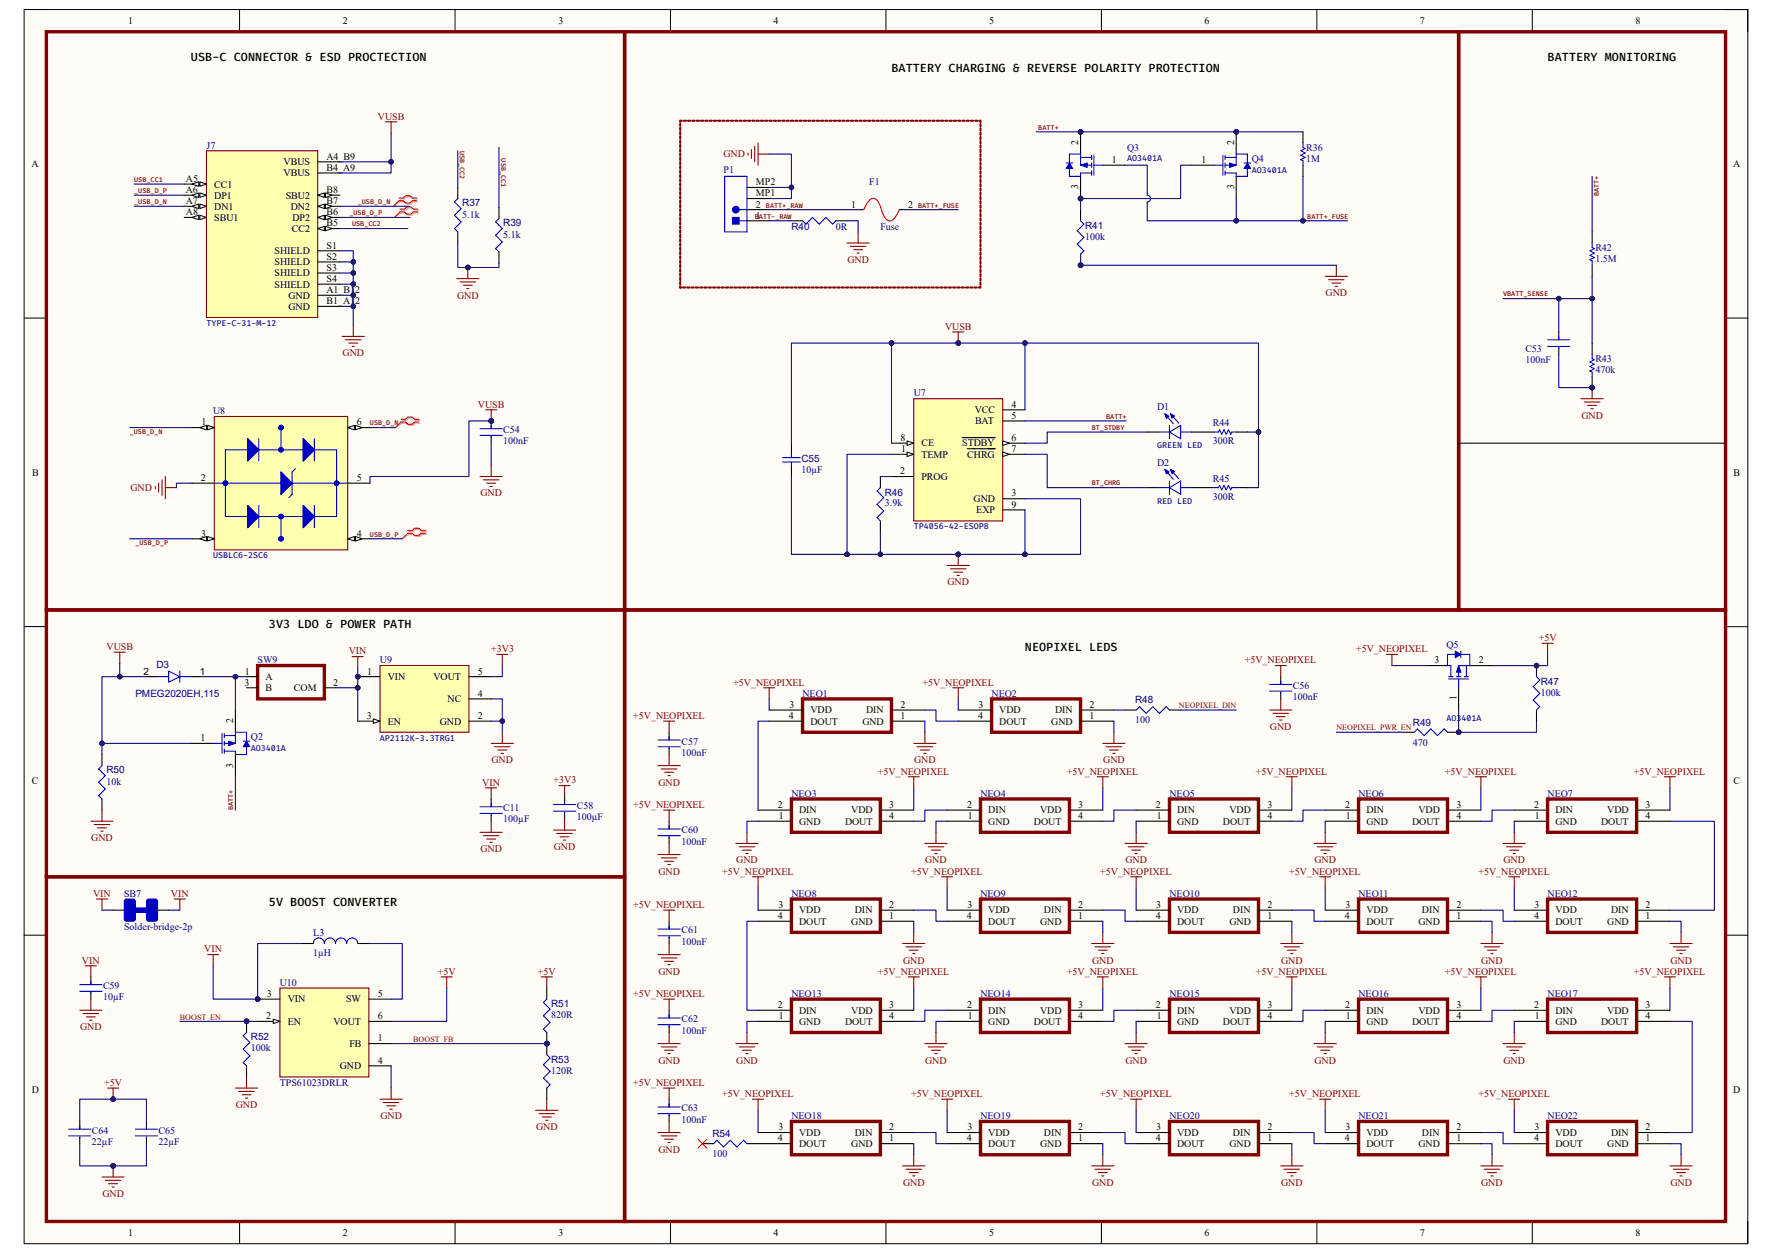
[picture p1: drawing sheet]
<svg xmlns="http://www.w3.org/2000/svg" width="420mm" height="297mm" viewBox="0 0 420 297" stroke-linecap="round" stroke-linejoin="round" font-family="sans-serif">
<defs><g id="words">
<g font-size="2.8">
<text x="45.3" y="14.5">USB-C CONNECTOR &amp; ESD PROCTECTION</text>
<text x="211.3" y="17.1">BATTERY CHARGING &amp; REVERSE POLARITY PROTECTION</text>
<text x="366.8" y="14.5">BATTERY MONITORING</text>
<text x="63.7" y="148.9">3V3 LDO &amp; POWER PATH</text>
<text x="242.9" y="154.2">NEOPIXEL LEDS</text>
<text x="63.7" y="214.8">5V BOOST CONVERTER</text>
</g>
<g font-size="2.4">
<text x="30.4" y="5.7">1</text>
<text x="81.2" y="5.7">2</text>
<text x="132.4" y="5.7">3</text>
<text x="183.3" y="5.7">4</text>
<text x="234.5" y="5.7">5</text>
<text x="285.5" y="5.7">6</text>
<text x="336.5" y="5.7">7</text>
<text x="387.6" y="5.7">8</text>
<text x="255.6" y="34.4" transform="rotate(-90 255.6 34.4)">2</text>
<text x="292.5" y="34.4" transform="rotate(-90 292.5 34.4)">2</text>
<text x="7.5" y="39.6">A</text>
<text x="67.2" y="39.2">VBUS</text>
<text x="67.2" y="41.8">VBUS</text>
<text x="77.4" y="37.8">A4_B9</text>
<text x="77.4" y="40.5">B4_A9</text>
<text x="263.5" y="38.7">1</text>
<text x="284.7" y="38.7">1</text>
<text x="410.8" y="39.6">A</text>
<text x="44" y="45.8">A6</text>
<text x="44.1" y="43.1">A5</text>
<text x="50.8" y="44.5">CC1</text>
<text x="50.8" y="47.1">DP1</text>
<text x="67.7" y="47.1">SBU2</text>
<text x="77.4" y="45.8">B8</text>
<text x="179.2" y="46.5">MP1</text>
<text x="179.2" y="43.9">MP2</text>
<text x="255.6" y="44.9" transform="rotate(-90 255.6 44.9)">3</text>
<text x="292.5" y="44.9" transform="rotate(-90 292.5 44.9)">3</text>
<text x="44" y="48.4">A7</text>
<text x="44.1" y="51">A8</text>
<text x="50.8" y="49.7">DN1</text>
<text x="50.8" y="52.3">SBU1</text>
<text x="68.9" y="49.7">DN2</text>
<text x="69.3" y="52.3">DP2</text>
<text x="77.4" y="48.4">B7</text>
<text x="77.4" y="51">B6</text>
<text x="77.4" y="53.6">B5</text>
<text x="179.2" y="51.8">1</text>
<text x="179.2" y="49.2">2</text>
<text x="201.7" y="49.2">1</text>
<text x="215.3" y="49.2">2</text>
<text x="69.2" y="55">CC2</text>
<text x="77.4" y="58.9">S1</text>
<text x="65.1" y="60.2">SHIELD</text>
<text x="65.1" y="62.9">SHIELD</text>
<text x="65.1" y="65.5">SHIELD</text>
<text x="77.4" y="61.6">S2</text>
<text x="77.4" y="64.2">S3</text>
<text x="65.1" y="68.2">SHIELD</text>
<text x="68.4" y="70.8">GND</text>
<text x="77.4" y="66.8">S4</text>
<text x="77.4" y="69.5">A1_B12</text>
<text x="68.4" y="73.4">GND</text>
<text x="77.4" y="72.1">B1_A12</text>
<text x="47.8" y="100.8">1</text>
<text x="84.5" y="100.8">6</text>
<text x="231" y="97.9">VCC</text>
<text x="231.1" y="100.6">BAT</text>
<text x="239.8" y="96.6">4</text>
<text x="239.8" y="99.3">5</text>
<text x="213.4" y="104.5">8</text>
<text x="213.6" y="107.1">1</text>
<text x="218.4" y="105.8">CE</text>
<text x="228" y="105.8">STDBY</text>
<text x="239.8" y="104.5">6</text>
<text x="239.8" y="107.1">7</text>
<text x="7.6" y="112.8">B</text>
<text x="213.4" y="112.4">2</text>
<text x="218.4" y="108.5">TEMP</text>
<text x="218.4" y="113.7">PROG</text>
<text x="229.2" y="108.5">CHRG</text>
<text x="410.9" y="112.8">B</text>
<text x="47.6" y="114">2</text>
<text x="84.5" y="114">5</text>
<text x="230.8" y="119">GND</text>
<text x="239.8" y="117.7">3</text>
<text x="231.4" y="121.7">EXP</text>
<text x="239.8" y="120.4">9</text>
<text x="47.7" y="127.2">3</text>
<text x="84.5" y="127.2">4</text>
<text x="34" y="159.9">2</text>
<text x="47.4" y="159.9">1</text>
<text x="58" y="159.9">1</text>
<text x="62.9" y="161.2">A</text>
<text x="87" y="159.9">1</text>
<text x="91.9" y="161.2">VIN</text>
<text x="102.7" y="161.2">VOUT</text>
<text x="113.2" y="159.9">5</text>
<text x="340" y="157.2">3</text>
<text x="350.5" y="157.2">2</text>
<text x="58" y="162.5">3</text>
<text x="62.9" y="163.8">B</text>
<text x="69.7" y="163.8">COM</text>
<text x="79" y="162.5">2</text>
<text x="106.1" y="166.5">NC</text>
<text x="113.2" y="165.1">4</text>
<text x="187.1" y="167.8">3</text>
<text x="213.4" y="167.8">2</text>
<text x="231.9" y="167.8">3</text>
<text x="258.2" y="167.8">2</text>
<text x="345.2" y="166" transform="rotate(-90 345.2 166)">1</text>
<text x="55.3" y="171.4" transform="rotate(-90 55.3 171.4)">2</text>
<text x="87" y="170.4">3</text>
<text x="91.9" y="171.7">EN</text>
<text x="104.2" y="171.7">GND</text>
<text x="113.2" y="170.4">2</text>
<text x="187" y="170.4">4</text>
<text x="192.1" y="171.7">DOUT</text>
<text x="192.1" y="169.1">VDD</text>
<text x="204.4" y="171.7">GND</text>
<text x="205.3" y="169.1">DIN</text>
<text x="213.4" y="170.4">1</text>
<text x="231.8" y="170.4">4</text>
<text x="236.9" y="171.7">DOUT</text>
<text x="236.9" y="169.1">VDD</text>
<text x="249.2" y="171.7">GND</text>
<text x="250.1" y="169.1">DIN</text>
<text x="258.2" y="170.4">1</text>
<text x="47.5" y="175.7">1</text>
<text x="7.6" y="185.9">C</text>
<text x="55.3" y="181.9" transform="rotate(-90 55.3 181.9)">3</text>
<text x="410.8" y="185.9">C</text>
<text x="184.4" y="191.5">2</text>
<text x="210.8" y="191.5">3</text>
<text x="229.2" y="191.5">2</text>
<text x="255.6" y="191.5">3</text>
<text x="274" y="191.5">2</text>
<text x="300.4" y="191.5">3</text>
<text x="318.8" y="191.5">2</text>
<text x="345.2" y="191.5">3</text>
<text x="363.6" y="191.5">2</text>
<text x="390" y="191.5">3</text>
<text x="184.6" y="194.1">1</text>
<text x="189.4" y="195.5">GND</text>
<text x="189.4" y="192.8">DIN</text>
<text x="200.3" y="195.5">DOUT</text>
<text x="201.8" y="192.8">VDD</text>
<text x="210.8" y="194.1">4</text>
<text x="229.4" y="194.1">1</text>
<text x="234.2" y="195.5">GND</text>
<text x="234.2" y="192.8">DIN</text>
<text x="245.1" y="195.5">DOUT</text>
<text x="246.5" y="192.8">VDD</text>
<text x="255.6" y="194.1">4</text>
<text x="274.2" y="194.1">1</text>
<text x="279" y="195.5">GND</text>
<text x="279" y="192.8">DIN</text>
<text x="289.9" y="195.5">DOUT</text>
<text x="291.4" y="192.8">VDD</text>
<text x="300.4" y="194.1">4</text>
<text x="319" y="194.1">1</text>
<text x="323.8" y="195.5">GND</text>
<text x="323.8" y="192.8">DIN</text>
<text x="334.7" y="195.5">DOUT</text>
<text x="336.2" y="192.8">VDD</text>
<text x="345.2" y="194.1">4</text>
<text x="363.8" y="194.1">1</text>
<text x="368.6" y="195.5">GND</text>
<text x="368.6" y="192.8">DIN</text>
<text x="379.5" y="195.5">DOUT</text>
<text x="381" y="192.8">VDD</text>
<text x="390" y="194.1">4</text>
<text x="184.5" y="215.2">3</text>
<text x="210.8" y="215.2">2</text>
<text x="229.3" y="215.2">3</text>
<text x="255.6" y="215.2">2</text>
<text x="274.1" y="215.2">3</text>
<text x="300.4" y="215.2">2</text>
<text x="318.9" y="215.2">3</text>
<text x="345.2" y="215.2">2</text>
<text x="363.7" y="215.2">3</text>
<text x="390" y="215.2">2</text>
<text x="184.4" y="217.8">4</text>
<text x="189.4" y="219.2">DOUT</text>
<text x="189.4" y="216.5">VDD</text>
<text x="201.8" y="219.2">GND</text>
<text x="202.6" y="216.5">DIN</text>
<text x="210.8" y="217.8">1</text>
<text x="229.2" y="217.8">4</text>
<text x="234.2" y="219.2">DOUT</text>
<text x="234.2" y="216.5">VDD</text>
<text x="246.5" y="219.2">GND</text>
<text x="247.4" y="216.5">DIN</text>
<text x="255.6" y="217.8">1</text>
<text x="274" y="217.8">4</text>
<text x="279" y="219.2">DOUT</text>
<text x="279" y="216.5">VDD</text>
<text x="291.4" y="219.2">GND</text>
<text x="292.2" y="216.5">DIN</text>
<text x="300.4" y="217.8">1</text>
<text x="318.8" y="217.8">4</text>
<text x="323.8" y="219.2">DOUT</text>
<text x="323.8" y="216.5">VDD</text>
<text x="336.2" y="219.2">GND</text>
<text x="337" y="216.5">DIN</text>
<text x="345.2" y="217.8">1</text>
<text x="363.6" y="217.8">4</text>
<text x="368.6" y="219.2">DOUT</text>
<text x="368.6" y="216.5">VDD</text>
<text x="381" y="219.2">GND</text>
<text x="381.8" y="216.5">DIN</text>
<text x="390" y="217.8">1</text>
<text x="63.2" y="236.3">3</text>
<text x="68.2" y="237.6">VIN</text>
<text x="82" y="237.6">SW</text>
<text x="89.5" y="236.3">5</text>
<text x="184.4" y="238.9">2</text>
<text x="210.8" y="238.9">3</text>
<text x="229.2" y="238.9">2</text>
<text x="255.6" y="238.9">3</text>
<text x="274" y="238.9">2</text>
<text x="300.4" y="238.9">3</text>
<text x="318.8" y="238.9">2</text>
<text x="345.2" y="238.9">3</text>
<text x="363.6" y="238.9">2</text>
<text x="390" y="238.9">3</text>
<text x="63.1" y="241.6">2</text>
<text x="68.2" y="242.9">EN</text>
<text x="79" y="242.9">VOUT</text>
<text x="89.5" y="241.6">6</text>
<text x="184.6" y="241.6">1</text>
<text x="189.4" y="242.9">GND</text>
<text x="189.4" y="240.2">DIN</text>
<text x="200.3" y="242.9">DOUT</text>
<text x="201.8" y="240.2">VDD</text>
<text x="210.8" y="241.6">4</text>
<text x="229.4" y="241.6">1</text>
<text x="234.2" y="242.9">GND</text>
<text x="234.2" y="240.2">DIN</text>
<text x="245.1" y="242.9">DOUT</text>
<text x="246.5" y="240.2">VDD</text>
<text x="255.6" y="241.6">4</text>
<text x="274.2" y="241.6">1</text>
<text x="279" y="242.9">GND</text>
<text x="279" y="240.2">DIN</text>
<text x="289.9" y="242.9">DOUT</text>
<text x="291.4" y="240.2">VDD</text>
<text x="300.4" y="241.6">4</text>
<text x="319" y="241.6">1</text>
<text x="323.8" y="242.9">GND</text>
<text x="323.8" y="240.2">DIN</text>
<text x="334.7" y="242.9">DOUT</text>
<text x="336.2" y="240.2">VDD</text>
<text x="345.2" y="241.6">4</text>
<text x="363.8" y="241.6">1</text>
<text x="368.6" y="242.9">GND</text>
<text x="368.6" y="240.2">DIN</text>
<text x="379.5" y="242.9">DOUT</text>
<text x="381" y="240.2">VDD</text>
<text x="390" y="241.6">4</text>
<text x="82.8" y="248.2">FB</text>
<text x="89.5" y="246.8">1</text>
<text x="80.5" y="253.4">GND</text>
<text x="89.5" y="252.1">4</text>
<text x="7.5" y="259">D</text>
<text x="410.8" y="259">D</text>
<text x="184.5" y="267.9">3</text>
<text x="189.4" y="269.2">VDD</text>
<text x="202.6" y="269.2">DIN</text>
<text x="210.8" y="267.9">2</text>
<text x="229.3" y="267.9">3</text>
<text x="234.2" y="269.2">VDD</text>
<text x="247.4" y="269.2">DIN</text>
<text x="255.6" y="267.9">2</text>
<text x="274.1" y="267.9">3</text>
<text x="279" y="269.2">VDD</text>
<text x="292.2" y="269.2">DIN</text>
<text x="300.4" y="267.9">2</text>
<text x="318.9" y="267.9">3</text>
<text x="323.8" y="269.2">VDD</text>
<text x="337" y="269.2">DIN</text>
<text x="345.2" y="267.9">2</text>
<text x="363.7" y="267.9">3</text>
<text x="368.6" y="269.2">VDD</text>
<text x="381.8" y="269.2">DIN</text>
<text x="390" y="267.9">2</text>
<text x="184.4" y="270.6">4</text>
<text x="189.4" y="271.9">DOUT</text>
<text x="201.8" y="271.9">GND</text>
<text x="210.8" y="270.6">1</text>
<text x="229.2" y="270.6">4</text>
<text x="234.2" y="271.9">DOUT</text>
<text x="246.5" y="271.9">GND</text>
<text x="255.6" y="270.6">1</text>
<text x="274" y="270.6">4</text>
<text x="279" y="271.9">DOUT</text>
<text x="291.4" y="271.9">GND</text>
<text x="300.4" y="270.6">1</text>
<text x="318.8" y="270.6">4</text>
<text x="323.8" y="271.9">DOUT</text>
<text x="336.2" y="271.9">GND</text>
<text x="345.2" y="270.6">1</text>
<text x="363.6" y="270.6">4</text>
<text x="368.6" y="271.9">DOUT</text>
<text x="381" y="271.9">GND</text>
<text x="390" y="270.6">1</text>
<text x="30.4" y="293">1</text>
<text x="81.2" y="293">2</text>
<text x="132.4" y="293">3</text>
<text x="183.3" y="293">4</text>
<text x="234.5" y="293">5</text>
<text x="285.5" y="293">6</text>
<text x="336.5" y="293">7</text>
<text x="387.6" y="293">8</text>
</g>
<g font-size="2.4" fill="#800000">
<text x="89.6" y="28.4">VUSB</text>
<text x="171.4" y="37.3">GND</text>
<text x="200.9" y="62.4">GND</text>
<text x="108.3" y="70.8">GND</text>
<text x="314.2" y="70.3">GND</text>
<text x="224" y="78.2">VUSB</text>
<text x="81.2" y="84.5">GND</text>
<text x="113.3" y="96.6">VUSB</text>
<text x="374.8" y="99.3">GND</text>
<text x="30.9" y="116.4">GND</text>
<text x="113.9" y="117.7">GND</text>
<text x="224.6" y="138.8">GND</text>
<text x="25.3" y="154.1">VUSB</text>
<text x="82.7" y="155.1">VIN</text>
<text x="116.4" y="154.6">+3V3</text>
<text x="321.4" y="154.6">+5V_NEOPIXEL</text>
<text x="364.7" y="152">+5V</text>
<text x="295" y="157.2">+5V_NEOPIXEL</text>
<text x="173.8" y="162.5">+5V_NEOPIXEL</text>
<text x="218.6" y="162.5">+5V_NEOPIXEL</text>
<text x="150.1" y="170.4">+5V_NEOPIXEL</text>
<text x="301" y="173.1">GND</text>
<text x="116.5" y="181">GND</text>
<text x="131.2" y="185.7">+3V3</text>
<text x="208.1" y="183.6">+5V_NEOPIXEL</text>
<text x="216.7" y="181">GND</text>
<text x="252.9" y="183.6">+5V_NEOPIXEL</text>
<text x="261.5" y="181">GND</text>
<text x="297.6" y="183.6">+5V_NEOPIXEL</text>
<text x="342.5" y="183.6">+5V_NEOPIXEL</text>
<text x="387.3" y="183.6">+5V_NEOPIXEL</text>
<text x="114.3" y="186.2">VIN</text>
<text x="150.1" y="191.5">+5V_NEOPIXEL</text>
<text x="156" y="186.2">GND</text>
<text x="21.6" y="199.4">GND</text>
<text x="113.9" y="202.1">GND</text>
<text x="131.3" y="201.5">GND</text>
<text x="156" y="207.3">GND</text>
<text x="171.2" y="207.3">+5V_NEOPIXEL</text>
<text x="174.5" y="204.7">GND</text>
<text x="215.9" y="207.3">+5V_NEOPIXEL</text>
<text x="219.3" y="204.7">GND</text>
<text x="260.8" y="207.3">+5V_NEOPIXEL</text>
<text x="266.7" y="204.7">GND</text>
<text x="305.6" y="207.3">+5V_NEOPIXEL</text>
<text x="311.5" y="204.7">GND</text>
<text x="350.4" y="207.3">+5V_NEOPIXEL</text>
<text x="356.4" y="204.7">GND</text>
<text x="22.1" y="212.6">VIN</text>
<text x="40.5" y="212.6">VIN</text>
<text x="150.1" y="215.2">+5V_NEOPIXEL</text>
<text x="48.4" y="225.8">VIN</text>
<text x="19.4" y="228.4">VIN</text>
<text x="103.8" y="231.1">+5V</text>
<text x="127.5" y="231.1">+5V</text>
<text x="156" y="231.1">GND</text>
<text x="208.1" y="231.1">+5V_NEOPIXEL</text>
<text x="214" y="228.4">GND</text>
<text x="252.9" y="231.1">+5V_NEOPIXEL</text>
<text x="258.8" y="228.4">GND</text>
<text x="297.6" y="231.1">+5V_NEOPIXEL</text>
<text x="303.7" y="228.4">GND</text>
<text x="342.5" y="231.1">+5V_NEOPIXEL</text>
<text x="351.1" y="228.4">GND</text>
<text x="387.3" y="231.1">+5V_NEOPIXEL</text>
<text x="395.9" y="228.4">GND</text>
<text x="150.1" y="236.3">+5V_NEOPIXEL</text>
<text x="19" y="244.2">GND</text>
<text x="24.7" y="257.4">+5V</text>
<text x="150.1" y="257.4">+5V_NEOPIXEL</text>
<text x="156" y="252.1">GND</text>
<text x="174.5" y="252.1">GND</text>
<text x="219.3" y="252.1">GND</text>
<text x="266.7" y="252.1">GND</text>
<text x="311.5" y="252.1">GND</text>
<text x="356.4" y="252.1">GND</text>
<text x="55.9" y="262.7">GND</text>
<text x="171.2" y="260">+5V_NEOPIXEL</text>
<text x="215.9" y="260">+5V_NEOPIXEL</text>
<text x="260.8" y="260">+5V_NEOPIXEL</text>
<text x="305.6" y="260">+5V_NEOPIXEL</text>
<text x="350.4" y="260">+5V_NEOPIXEL</text>
<text x="90.2" y="265.3">GND</text>
<text x="127" y="267.9">GND</text>
<text x="156" y="273.2">GND</text>
<text x="214" y="281.1">GND</text>
<text x="258.8" y="281.1">GND</text>
<text x="303.7" y="281.1">GND</text>
<text x="351.1" y="281.1">GND</text>
<text x="395.9" y="281.1">GND</text>
<text x="24.3" y="283.8">GND</text>
</g>
<g font-size="2.4" fill="#000080">
<text x="48.9" y="35.2">J7</text>
<text x="267.2" y="35.7">Q3</text>
<text x="309.6" y="35.7">R36</text>
<text x="171.5" y="41">P1</text>
<text x="296.7" y="38.4">Q4</text>
<text x="309.6" y="38.4">1M</text>
<text x="206" y="43.9">F1</text>
<text x="109.6" y="51.6">5.1k</text>
<text x="109.6" y="48.9">R37</text>
<text x="119.3" y="53.7">R39</text>
<text x="119.3" y="56.3">5.1k</text>
<text x="187.6" y="54.5">R40</text>
<text x="198.1" y="54.4">0R</text>
<text x="208.7" y="54.4">Fuse</text>
<text x="257.2" y="56.8">100k</text>
<text x="257.2" y="54.2">R41</text>
<text x="378.1" y="59.4">R42</text>
<text x="378.1" y="62.1">1.5M</text>
<text x="361.5" y="83.4">C53</text>
<text x="361.5" y="86.1">100nF</text>
<text x="378.1" y="88.4">470k</text>
<text x="378.1" y="85.8">R43</text>
<text x="216.6" y="94">U7</text>
<text x="50.5" y="98.2">U8</text>
<text x="274.3" y="97.3">D1</text>
<text x="287.5" y="101.1">R44</text>
<text x="119.3" y="105.3">100nF</text>
<text x="119.3" y="102.7">C54</text>
<text x="287.5" y="105.3">300R</text>
<text x="189.9" y="112.2">10µF</text>
<text x="189.9" y="109.6">C55</text>
<text x="274.3" y="110.4">D2</text>
<text x="209.7" y="117.5">R46</text>
<text x="287.5" y="118.5">300R</text>
<text x="287.5" y="114.3">R45</text>
<text x="209.7" y="120.1">3.9k</text>
<text x="342.8" y="153.5">Q5</text>
<text x="37.1" y="158.3">D3</text>
<text x="61" y="157.2">SW9</text>
<text x="90" y="157.2">U9</text>
<text x="32.1" y="165.1">PMEG2020EH,115</text>
<text x="190.2" y="165.1">NEO1</text>
<text x="235" y="165.1">NEO2</text>
<text x="269" y="166.8">R48</text>
<text x="306.5" y="165.9">100nF</text>
<text x="306.5" y="163.3">C56</text>
<text x="365.2" y="164.9">100k</text>
<text x="365.2" y="162.3">R47</text>
<text x="269" y="171.4">100</text>
<text x="334.9" y="172">R49</text>
<text x="59.5" y="175.4">Q2</text>
<text x="161.5" y="179.1">100nF</text>
<text x="161.5" y="176.5">C57</text>
<text x="334.9" y="176.7">470</text>
<text x="25.2" y="186">10k</text>
<text x="25.2" y="183.3">R50</text>
<text x="136.7" y="191.8">C58</text>
<text x="187.6" y="188.8">NEO3</text>
<text x="232.4" y="188.8">NEO4</text>
<text x="277.2" y="188.8">NEO5</text>
<text x="322" y="188.8">NEO6</text>
<text x="366.8" y="188.8">NEO7</text>
<text x="119.3" y="194.9">100µF</text>
<text x="119.3" y="192.3">C11</text>
<text x="136.7" y="194.4">100µF</text>
<text x="161.5" y="197.6">C60</text>
<text x="161.5" y="200.2">100nF</text>
<text x="29.4" y="212.6">SB7</text>
<text x="187.6" y="212.6">NEO8</text>
<text x="232.4" y="212.6">NEO9</text>
<text x="277.2" y="212.6">NEO10</text>
<text x="322" y="212.6">NEO11</text>
<text x="366.8" y="212.6">NEO12</text>
<text x="29.4" y="220.5">Solder-bridge-2p</text>
<text x="74.3" y="221.8">L3</text>
<text x="161.5" y="221.3">C61</text>
<text x="74.3" y="226.6">1µH</text>
<text x="161.5" y="223.9">100nF</text>
<text x="66.3" y="233.7">U10</text>
<text x="24.4" y="237.1">10µF</text>
<text x="24.4" y="234.4">C59</text>
<text x="130.6" y="238.7">R51</text>
<text x="187.6" y="236.3">NEO13</text>
<text x="232.4" y="236.3">NEO14</text>
<text x="277.2" y="236.3">NEO15</text>
<text x="322" y="236.3">NEO16</text>
<text x="366.8" y="236.3">NEO17</text>
<text x="130.6" y="241.3">820R</text>
<text x="161.5" y="245">100nF</text>
<text x="161.5" y="242.4">C62</text>
<text x="59.5" y="249.2">100k</text>
<text x="59.5" y="246.6">R52</text>
<text x="130.6" y="251.9">R53</text>
<text x="66.3" y="257.4">TPS61023DRLR</text>
<text x="130.6" y="254.5">120R</text>
<text x="161.5" y="263.4">C63</text>
<text x="21.8" y="268.7">C64</text>
<text x="37.6" y="268.7">C65</text>
<text x="161.5" y="266.1">100nF</text>
<text x="168.9" y="269.5">R54</text>
<text x="187.6" y="265.3">NEO18</text>
<text x="232.4" y="265.3">NEO19</text>
<text x="277.2" y="265.3">NEO20</text>
<text x="322" y="265.3">NEO21</text>
<text x="366.8" y="265.3">NEO22</text>
<text x="21.8" y="271.4">22µF</text>
<text x="37.6" y="271.4">22µF</text>
<text x="168.9" y="274.3">100</text>
</g>
<g font-size="2" fill="#000080">
<text x="267.2" y="38.2">AO3401A</text>
<text x="296.7" y="40.9">AO3401A</text>
<text x="48.9" y="77.3">TYPE-C-31-M-12</text>
<text x="274.3" y="106.3">GREEN LED</text>
<text x="274.3" y="119.4">RED LED</text>
<text x="216.6" y="125.5">TP4056-42-ESOP8</text>
<text x="50.5" y="132.3">USBLC6-2SC6</text>
<text x="342.8" y="170.8">AO3401A</text>
<text x="59.5" y="177.9">AO3401A</text>
<text x="90" y="175.6">AP2112K-3.3TRG1</text>
</g>
<g font-size="1.9" fill="#800000">
<text x="279.4" y="167.9">NEOPIXEL_DIN</text>
<text x="316.7" y="173.1">NEOPIXEL_PWR_EN</text>
<text x="42.6" y="241.7">BOOST_EN</text>
<text x="98" y="247">BOOST_FB</text>
</g>
<g font-size="1.6" fill="#800000">
<text x="109" y="35.7" transform="rotate(90 109 35.7)">USB_CC2</text>
<text x="246.1" y="30.7">BATT+</text>
<text x="118.8" y="37.5" transform="rotate(90 118.8 37.5)">USB_CC1</text>
<text x="31.8" y="43.1">USB_CC1</text>
<text x="31.8" y="45.8">_USB_D_P</text>
<text x="378.9" y="46.5" transform="rotate(-90 378.9 46.5)">BATT+</text>
<text x="31.8" y="48.4">_USB_D_N</text>
<text x="82.8" y="51">_USB_D_P</text>
<text x="83.4" y="53.7">USB_CC2</text>
<text x="84.8" y="48.4">_USB_D_N</text>
<text x="178.9" y="51.8">BATT-_RAW</text>
<text x="181.5" y="49.2">BATT+_RAW</text>
<text x="217.6" y="49.2">BATT+_FUSE</text>
<text x="309.8" y="51.8">BATT+_FUSE</text>
<text x="356.2" y="70.3">VBATT_SENSE</text>
<text x="87.7" y="100.8">USB_D_N</text>
<text x="258.7" y="101.9">BT_STDBY</text>
<text x="262.2" y="99.3">BATT+</text>
<text x="30.7" y="103">_USB_D_N</text>
<text x="258.7" y="115.1">BT_CHRG</text>
<text x="32.1" y="129.3">_USB_D_P</text>
<text x="87.7" y="127.2">USB_D_P</text>
<text x="55.3" y="192" transform="rotate(-90 55.3 192)">BATT+</text>
</g>
</g></defs>
<path d="M5.7 2.3h408.6v292.5h-408.6z" fill-rule="evenodd" fill="#fffcf8"/>
<path d="M5.7 2.3h408.6v292.5h-408.6z" fill="none" stroke="#000" stroke-width=".24"/>
<path d="M11 7.5h398v282h-398z" fill-rule="evenodd" fill="#fffcf8"/>
<g fill="none" stroke="#000" stroke-width=".24">
<path d="M5.7 2.3h5.3M11 7.5h398v282h-398zM56.8 2.3v5.2M107.8 2.3v5.2M158.9 2.3v5.2M210 2.3v5.2M261 2.3v5.2M312.1 2.3v5.2M363.2 2.3v5.2M409 2.3h5.3v5.2M5.7 75.4h5.3M409 75.4h5.3"/>
<path d="M5.7 148.5h5.3M409 148.5h5.3M5.7 221.7h5.3M409 221.7h5.3M56.8 289.5v5.3M107.9 289.5v5.3M158.9 289.5v5.3M210 289.5v5.3M261 289.5v5.3M312.1 289.5v5.3M363.2 289.5v5.3M414.3 289.5v5.3"/>
</g>
<circle cx="61.1" cy="236.8" r=".53" fill="#000080"/>
<circle cx="61.1" cy="236.8" r=".53" fill="none" stroke="#000080" stroke-width=".24"/>
<path d="M66.3 234.2h21.1v21.1h-21.1z" fill-rule="evenodd" fill="#ffffb0"/>
<path d="M66.3 234.2h21.1v21.1h-21.1z" fill="none" stroke="#800000" stroke-width=".25"/>
<path d="M61.1 236.8h5.2" fill="none" stroke="#000" stroke-width=".25"/>
<circle cx="61.1" cy="236.8" r=".53" fill="#000080"/>
<circle cx="61.1" cy="236.8" r=".53" fill="none" stroke="#000080" stroke-width=".24"/>
<path d="M61.1 242.1h5.2" fill="none" stroke="#000" stroke-width=".25"/>
<path d="M64.8 241.6l1.5 .5-1.5 .5z" fill="#f8fcff"/>
<path d="M64.8 241.6l1.5 .5-1.5 .5z" fill="none" stroke="#000" stroke-width=".24"/>
<path d="M87.4 236.8h5.3M87.4 247.4h5.3M87.4 242.1h5.3M87.4 252.6h5.3" fill="none" stroke="#000" stroke-width=".25"/>
<path d="M115.1 97.1h2.6M116.4 97.1v2.7" fill="none" stroke="#800000" stroke-width=".25"/>
<circle cx="116.4" cy="99.8" r=".53" fill="#000080"/>
<circle cx="116.4" cy="99.8" r=".53" fill="none" stroke="#000080" stroke-width=".24"/>
<path d="M36.8 115.3v.6M37.6 114.5v2.1M38.4 113.7v3.7M39.2 113v5.2M39.2 115.6h2.6M113.8 113h5.3M114.6 113.7h3.7M115.4 114.5h2.1M116.2 115.3h.5M116.4 110.3v2.7" fill="none" stroke="#800000" stroke-width=".25"/>
<path d="M11 7.5h137v137.1h-137z" fill="none" stroke="#800000" stroke-width=".8"/>
<path d="M50.8 98.7h31.6v31.6h-31.6z" fill-rule="evenodd" fill="#ffffb0"/>
<path d="M50.8 98.7h31.6v31.6h-31.6z" fill="none" stroke="#800000" stroke-width=".25"/>
<g fill="none" stroke="#00f" stroke-width=".25">
<path d="M50.8 114.5h15.8M58.7 106.6h-5.3v15.8h5.3M58.7 104l2.6 2.6-2.6 2.7zM58.7 119.8l2.6 2.6-2.6 2.7zM61.3 106.6h10.6M61.3 104v5.3M61.3 119.8v5.3M66.6 111.9l2.6 2.6-2.6 2.7zM66.6 101.4v5.2M69.2 114.5h13.2M70 111.1l-.8 .8v5.3l-.8 .8M71.9 104l2.6 2.6-2.6 2.7z"/>
<path d="M71.9 119.8l2.6 2.6-2.6 2.7zM74.5 106.6h5.3v15.8h-5.3M74.5 104v5.3M74.5 119.8v5.3M61.3 122.4h10.6M66.6 122.4v5.3"/>
</g>
<path d="M58.7 104l2.6 2.6-2.6 2.7z" fill="#00f"/>
<path d="M58.7 104l2.6 2.6-2.6 2.7z" fill="none" stroke="#00f" stroke-width=".25"/>
<path d="M71.9 104l2.6 2.6-2.6 2.7z" fill="#00f"/>
<path d="M71.9 104l2.6 2.6-2.6 2.7z" fill="none" stroke="#00f" stroke-width=".25"/>
<path d="M58.7 119.8l2.6 2.6-2.6 2.7z" fill="#00f"/>
<path d="M58.7 119.8l2.6 2.6-2.6 2.7z" fill="none" stroke="#00f" stroke-width=".25"/>
<path d="M71.9 119.8l2.6 2.6-2.6 2.7z" fill="#00f"/>
<path d="M71.9 119.8l2.6 2.6-2.6 2.7z" fill="none" stroke="#00f" stroke-width=".25"/>
<path d="M66.6 111.9l2.6 2.6-2.6 2.7z" fill="#00f"/>
<path d="M66.6 111.9l2.6 2.6-2.6 2.7z" fill="none" stroke="#00f" stroke-width=".25"/>
<g fill="none" stroke="#00f" stroke-width=".8">
<circle cx="53.4" cy="114.5" r=".26"/>
<circle cx="66.6" cy="101.4" r=".26"/>
<circle cx="66.6" cy="106.6" r=".26"/>
<circle cx="79.8" cy="114.5" r=".26"/>
<circle cx="66.6" cy="122.4" r=".26"/>
<circle cx="66.6" cy="127.7" r=".26"/>
</g>
<path d="M45.5 101.4h5.3" fill="none" stroke="#000" stroke-width=".25"/>
<path d="M49.2 100.8l1.6 .6-1.6 .5z" fill="#f8fcff"/>
<path d="M49.2 100.8l1.6 .6-1.6 .5z" fill="none" stroke="#000" stroke-width=".24"/>
<path d="M47.4 101.4l1.5-.6v1.1z" fill="#f8fcff"/>
<path d="M47.4 101.4l1.5-.6v1.1z" fill="none" stroke="#000" stroke-width=".24"/>
<path d="M45.5 114.5h5.3M45.5 127.7h5.3" fill="none" stroke="#000" stroke-width=".25"/>
<path d="M49.2 127.2l1.6 .5-1.6 .5z" fill="#f8fcff"/>
<path d="M49.2 127.2l1.6 .5-1.6 .5z" fill="none" stroke="#000" stroke-width=".24"/>
<path d="M47.4 127.7l1.5-.5v1z" fill="#f8fcff"/>
<path d="M47.4 127.7l1.5-.5v1z" fill="none" stroke="#000" stroke-width=".24"/>
<path d="M82.4 101.4h5.3" fill="none" stroke="#000" stroke-width=".25"/>
<path d="M82.4 101.4l1.6-.6v1.1z" fill="#f8fcff"/>
<path d="M82.4 101.4l1.6-.6v1.1z" fill="none" stroke="#000" stroke-width=".24"/>
<path d="M84.3 100.8l1.5 .6-1.5 .5z" fill="#f8fcff"/>
<path d="M84.3 100.8l1.5 .6-1.5 .5z" fill="none" stroke="#000" stroke-width=".24"/>
<path d="M82.4 114.5h5.3M82.4 127.7h5.3" fill="none" stroke="#000" stroke-width=".25"/>
<path d="M82.4 127.7l1.6-.5v1z" fill="#f8fcff"/>
<path d="M82.4 127.7l1.6-.5v1z" fill="none" stroke="#000" stroke-width=".24"/>
<path d="M84.3 127.2l1.5 .5-1.5 .5z" fill="#f8fcff"/>
<path d="M84.3 127.2l1.5 .5-1.5 .5z" fill="none" stroke="#000" stroke-width=".24"/>
<path d="M48.9 35.7h26.4v39.6h-26.4z" fill-rule="evenodd" fill="#ffffb0"/>
<path d="M48.9 35.7h26.4v39.6h-26.4z" fill="none" stroke="#800000" stroke-width=".25"/>
<path d="M43.7 43.6h5.2" fill="none" stroke="#000" stroke-width=".25"/>
<path d="M47.4 43.1l1.5 .5-1.5 .6z" fill="#f8fcff"/>
<path d="M47.4 43.1l1.5 .5-1.5 .6z" fill="none" stroke="#000" stroke-width=".24"/>
<path d="M45.5 43.6l1.6-.5v1.1z" fill="#f8fcff"/>
<path d="M45.5 43.6l1.6-.5v1.1z" fill="none" stroke="#000" stroke-width=".24"/>
<path d="M43.7 46.3h5.2" fill="none" stroke="#000" stroke-width=".25"/>
<path d="M47.4 45.7l1.5 .6-1.5 .5z" fill="#f8fcff"/>
<path d="M47.4 45.7l1.5 .6-1.5 .5z" fill="none" stroke="#000" stroke-width=".24"/>
<path d="M45.5 46.3l1.6-.6v1.1z" fill="#f8fcff"/>
<path d="M45.5 46.3l1.6-.6v1.1z" fill="none" stroke="#000" stroke-width=".24"/>
<path d="M43.7 48.9h5.2" fill="none" stroke="#000" stroke-width=".25"/>
<path d="M47.4 48.4l1.5 .5-1.5 .5z" fill="#f8fcff"/>
<path d="M47.4 48.4l1.5 .5-1.5 .5z" fill="none" stroke="#000" stroke-width=".24"/>
<path d="M45.5 48.9l1.6-.5v1z" fill="#f8fcff"/>
<path d="M45.5 48.9l1.6-.5v1z" fill="none" stroke="#000" stroke-width=".24"/>
<path d="M43.7 51.5h5.2" fill="none" stroke="#000" stroke-width=".25"/>
<path d="M47.4 51l1.5 .5-1.5 .6z" fill="#f8fcff"/>
<path d="M47.4 51l1.5 .5-1.5 .6z" fill="none" stroke="#000" stroke-width=".24"/>
<path d="M45.5 51.5l1.6-.5v1.1z" fill="#f8fcff"/>
<path d="M45.5 51.5l1.6-.5v1.1z" fill="none" stroke="#000" stroke-width=".24"/>
<path d="M75.3 38.4h5.3M75.3 41h5.3M75.3 46.3h5.3" fill="none" stroke="#000" stroke-width=".25"/>
<path d="M75.3 46.3l1.6-.6v1.1z" fill="#f8fcff"/>
<path d="M75.3 46.3l1.6-.6v1.1z" fill="none" stroke="#000" stroke-width=".24"/>
<path d="M77.1 45.7l1.6 .6-1.6 .5z" fill="#f8fcff"/>
<path d="M77.1 45.7l1.6 .6-1.6 .5z" fill="none" stroke="#000" stroke-width=".24"/>
<path d="M75.3 48.9h5.3" fill="none" stroke="#000" stroke-width=".25"/>
<path d="M75.3 48.9l1.6-.5v1z" fill="#f8fcff"/>
<path d="M75.3 48.9l1.6-.5v1z" fill="none" stroke="#000" stroke-width=".24"/>
<path d="M77.1 48.4l1.6 .5-1.6 .5z" fill="#f8fcff"/>
<path d="M77.1 48.4l1.6 .5-1.6 .5z" fill="none" stroke="#000" stroke-width=".24"/>
<path d="M75.3 51.5h5.3" fill="none" stroke="#000" stroke-width=".25"/>
<path d="M75.3 51.5l1.6-.5v1.1z" fill="#f8fcff"/>
<path d="M75.3 51.5l1.6-.5v1.1z" fill="none" stroke="#000" stroke-width=".24"/>
<path d="M77.1 51l1.6 .5-1.6 .6z" fill="#f8fcff"/>
<path d="M77.1 51l1.6 .5-1.6 .6z" fill="none" stroke="#000" stroke-width=".24"/>
<path d="M75.3 54.2h5.3" fill="none" stroke="#000" stroke-width=".25"/>
<path d="M75.3 54.2l1.6-.6v1.1z" fill="#f8fcff"/>
<path d="M75.3 54.2l1.6-.6v1.1z" fill="none" stroke="#000" stroke-width=".24"/>
<path d="M77.1 53.6l1.6 .6-1.6 .5z" fill="#f8fcff"/>
<path d="M77.1 53.6l1.6 .6-1.6 .5z" fill="none" stroke="#000" stroke-width=".24"/>
<path d="M75.3 59.4h5.3M75.3 62.1h5.3M75.3 64.7h5.3M75.3 67.4h5.3M75.3 70h5.3M75.3 72.6h5.3" fill="none" stroke="#000" stroke-width=".25"/>
<path d="M108.2 66h5.3M109 66.8h3.7M109.8 67.6h2.1M110.6 68.4h.5M110.9 63.4v2.6" fill="none" stroke="#800000" stroke-width=".25"/>
<circle cx="110.9" cy="63.4" r=".53" fill="#000080"/>
<circle cx="110.9" cy="63.4" r=".53" fill="none" stroke="#000080" stroke-width=".24"/>
<path d="M91.4 28.9h2.6M92.7 28.9v2.6M81.1 79.7h5.3M83.7 77.1v2.6M81.9 80.5h3.7M82.7 81.3h2.1M83.5 82.1h.5" fill="none" stroke="#800000" stroke-width=".25"/>
<path d="M94.8 47.2h1.1l.5-.5h1l.6 .5h1M94.8 47.9h1.1l.5 .5h1l.6-.5h1M95.1 49.8h1l.5-.5h1.1l.5 .5h1.1M95.1 50.5h1l.5 .5h1.1l.5-.5h1.1" fill="none" stroke="#d0a19e" stroke-width=".25"/>
<path d="M94.8 47.9l-1.6 1M95.1 50.5l-1.6 1" fill="none" stroke="#d0a19e" stroke-width=".24"/>
<path d="M94.5 46.9h1.1l.5-.5h1.1l.5 .5h1.1M94.5 47.6h1.1l.5 .5h1.1l.5-.5h1.1M94.8 49.6h1.1l.5-.6h1l.6 .6h1M94.8 50.2h1.1l.5 .6h1l.6-.6h1" fill="none" stroke="#f00" stroke-width=".25"/>
<path d="M94.5 47.6l-1.3 1.3M94.8 50.2l-1.3 1.3" fill="none" stroke="#f00" stroke-width=".24"/>
<path d="M216.6 94.5h21.1v29h-21.1z" fill-rule="evenodd" fill="#ffffb0"/>
<path d="M216.6 94.5h21.1v29h-21.1z" fill="none" stroke="#800000" stroke-width=".25"/>
<path d="M211.3 105.1h5.3" fill="none" stroke="#000" stroke-width=".25"/>
<path d="M215 104.5l1.6 .6-1.6 .5z" fill="#f8fcff"/>
<path d="M215 104.5l1.6 .6-1.6 .5z" fill="none" stroke="#000" stroke-width=".24"/>
<path d="M211.3 107.7h5.3" fill="none" stroke="#000" stroke-width=".25"/>
<path d="M215 107.2l1.6 .5-1.6 .5z" fill="#f8fcff"/>
<path d="M215 107.2l1.6 .5-1.6 .5z" fill="none" stroke="#000" stroke-width=".24"/>
<path d="M237.7 97.1h5.2M237.7 99.8h5.2M211.3 113h5.3M237.7 105.1h5.2" fill="none" stroke="#000" stroke-width=".25"/>
<path d="M237.7 104.5l1.5 .6-1.5 .5z" fill="#f8fcff"/>
<path d="M237.7 104.5l1.5 .6-1.5 .5z" fill="none" stroke="#000" stroke-width=".24"/>
<path d="M228 103.7h7.8M237.7 107.7h5.2" fill="none" stroke="#000" stroke-width=".25"/>
<path d="M237.7 107.2l1.5 .5-1.5 .5z" fill="#f8fcff"/>
<path d="M237.7 107.2l1.5 .5-1.5 .5z" fill="none" stroke="#000" stroke-width=".24"/>
<path d="M229.2 106.4h6.6M237.7 118.2h5.2M237.7 120.9h5.2" fill="none" stroke="#000" stroke-width=".25"/>
<path d="M225.8 78.7h2.6M227.1 78.7v2.6" fill="none" stroke="#800000" stroke-width=".25"/>
<circle cx="227.1" cy="81.3" r=".53" fill="#000080"/>
<circle cx="227.1" cy="81.3" r=".53" fill="none" stroke="#000080" stroke-width=".24"/>
<path d="M224.5 134h5.3M225.3 134.8h3.7M226.1 135.6h2.1M226.9 136.4h.5M227.1 131.4v2.6" fill="none" stroke="#800000" stroke-width=".25"/>
<circle cx="227.1" cy="131.4" r=".53" fill="#000080"/>
<circle cx="227.1" cy="131.4" r=".53" fill="none" stroke="#000080" stroke-width=".24"/>
<path d="M148 7.5h197.7v137.1h-197.7z" fill="none" stroke="#800000" stroke-width=".8"/>
<path d="M200.8 57.6h5.2M201.5 58.4h3.7M202.3 59.2h2.1M203.1 60h.6M203.4 55v2.6" fill="none" stroke="#800000" stroke-width=".25"/>
<path d="M276.3 98.3l1.8 2.1M277.6 98.2l1.8 2.1M274.6 102.4h2.6M277.2 102.4l2.6-1.6v3.2zM277.2 100.8v3.2M279.8 102.4h2.7" fill="none" stroke="#00f" stroke-width=".25"/>
<path d="M277.4 98.1l1 .5-.6 .5z" fill="#00f"/>
<path d="M277.4 98.1l1 .5-.6 .5z" fill="none" stroke="#00f" stroke-width=".25"/>
<path d="M276.1 98.1l1 .6-.6 .5z" fill="#00f"/>
<path d="M276.1 98.1l1 .6-.6 .5zM274.6 115.6h2.6M276.3 111.5l1.8 2.1M277.2 115.6l2.6-1.6v3.2zM277.2 114v3.2M277.6 111.4l1.8 2.1M279.8 115.6h2.7" fill="none" stroke="#00f" stroke-width=".25"/>
<path d="M271.9 102.4h2.7M282.5 102.4h2.6" fill="none" stroke="#000" stroke-width=".25"/>
<path d="M277.4 111.2l1 .6-.6 .5z" fill="#00f"/>
<path d="M277.4 111.2l1 .6-.6 .5z" fill="none" stroke="#00f" stroke-width=".25"/>
<path d="M276.1 111.2l1 .6-.6 .6z" fill="#00f"/>
<path d="M276.1 111.2l1 .6-.6 .6z" fill="none" stroke="#00f" stroke-width=".25"/>
<path d="M271.9 115.6h2.7M282.5 115.6h2.6" fill="none" stroke="#000" stroke-width=".25"/>
<path d="M374.7 94.5h5.3M375.5 95.3h3.7M376.3 96.1h2.1M377.1 96.9h.5M377.4 91.9v2.6" fill="none" stroke="#800000" stroke-width=".25"/>
<circle cx="377.4" cy="91.9" r=".53" fill="#000080"/>
<circle cx="377.4" cy="91.9" r=".53" fill="none" stroke="#000080" stroke-width=".24"/>
<g fill="none" stroke="#800000" stroke-width=".25">
<path d="M27.1 154.6h2.6M28.4 154.6v2.6M117.7 155.1h2.7M119.1 155.1v2.7M116.4 176.2h5.3M117.2 177h3.7M118 177.8h2.1M118.8 178.6h.5M119.1 173.6v2.6M21.5 194.7h5.3M22.3 195.5h3.7M23.1 196.2h2.1"/>
<path d="M23.9 197h.5M24.2 192v2.7M113.8 197.3h5.3M114.6 198.1h3.7M115.1 186.8h2.6M115.4 198.9h2.1M116.2 199.7h.5M116.4 186.8v2.6M116.4 194.7v2.6M131.2 196.8h5.3M132 197.6h3.7M132.5 186.2h2.6"/>
<path d="M132.8 198.4h2.1M133.6 199.1h.5M133.8 186.2v2.7M133.8 194.1v2.7"/>
</g>
<circle cx="84.8" cy="160.4" r=".53" fill="#000080"/>
<circle cx="84.8" cy="160.4" r=".53" fill="none" stroke="#000080" stroke-width=".24"/>
<path d="M90.1 157.8h21v15.8h-21z" fill-rule="evenodd" fill="#ffffb0"/>
<path d="M90.1 157.8h21v15.8h-21z" fill="none" stroke="#800000" stroke-width=".25"/>
<path d="M84.8 160.4h5.3" fill="none" stroke="#000" stroke-width=".25"/>
<circle cx="84.8" cy="160.4" r=".53" fill="#000080"/>
<circle cx="84.8" cy="160.4" r=".53" fill="none" stroke="#000080" stroke-width=".24"/>
<path d="M84.8 170.9h5.3" fill="none" stroke="#000" stroke-width=".25"/>
<path d="M88.5 170.4l1.6 .5-1.6 .6z" fill="#f8fcff"/>
<path d="M88.5 170.4l1.6 .5-1.6 .6z" fill="none" stroke="#000" stroke-width=".24"/>
<path d="M58.4 160.4h2.7M58.4 163h2.7M76.9 163h2.6M111.1 165.7h5.3M111.1 160.4h5.3M111.1 170.9h5.3M71.6 223.6h2.6M84.8 223.6h2.6" fill="none" stroke="#000" stroke-width=".25"/>
<path d="M61.1 157.8h15.8v7.9h-15.8z" fill="none" stroke="#800000" stroke-width=".8"/>
<path d="M83.5 155.6h2.6M84.8 155.6v2.7M49.2 226.3h2.6M50.5 226.3v2.6M104.6 231.6h2.6M105.9 231.6v2.6M92.7 257.9v2.7M90.1 260.6h5.2M90.8 261.3h3.7M91.6 262.1h2.1M92.4 262.9h.6" fill="none" stroke="#800000" stroke-width=".25"/>
<path d="M74.2 223.6a1.32 1.32 0 0 1 1.4-1.3 1.32 1.32 0 0 1 1.3 1.3 1.32 1.32 0 0 1 1.3-1.3 1.32 1.32 0 0 1 1.3 1.3 1.32 1.32 0 0 1 1.3-1.3 1.32 1.32 0 0 1 1.4 1.3 1.32 1.32 0 0 1 1.3-1.3 1.32 1.32 0 0 1 1.3 1.3" fill="none" stroke="#00f" stroke-width=".25"/>
<circle cx="129.6" cy="247.4" r=".53" fill="#000080"/>
<circle cx="129.6" cy="247.4" r=".53" fill="none" stroke="#000080" stroke-width=".24"/>
<path d="M129.6 234.2v2.6M129.6 244.7v2.7" fill="none" stroke="#000" stroke-width=".25"/>
<circle cx="129.6" cy="247.4" r=".53" fill="#000080"/>
<circle cx="129.6" cy="247.4" r=".53" fill="none" stroke="#000080" stroke-width=".24"/>
<path d="M129.6 236.8l-.8 .8 1.6 1.6-1.6 1.6 1.6 1.6-1.6 1.5 .8 .8M32.1 267.7h5.2M32.1 269.3h5.2M34.7 266.9v.8M34.7 269.5v.3" fill="none" stroke="#00f" stroke-width=".25"/>
<path d="M128.3 231.6h2.6M129.6 231.6v2.6M24.2 279h5.2M25 279.8h3.6M26.8 276.4v2.6M127 263.2h5.2M127.8 264h3.6M128.5 264.8h2.2M129.3 265.6h.6M129.6 260.6v2.6M25.7 280.6h2.2M26.5 281.4h.6" fill="none" stroke="#800000" stroke-width=".25"/>
<path d="M34.7 265.8v1.9M34.7 269.5v1.6" fill="none" stroke="#000" stroke-width=".25"/>
<circle cx="26.8" cy="276.4" r=".53" fill="#000080"/>
<circle cx="26.8" cy="276.4" r=".53" fill="none" stroke="#000080" stroke-width=".24"/>
<path d="M25.5 257.9h2.6M26.8 257.9v2.7" fill="none" stroke="#800000" stroke-width=".25"/>
<circle cx="26.8" cy="260.5" r=".53" fill="#000080"/>
<circle cx="26.8" cy="260.5" r=".53" fill="none" stroke="#000080" stroke-width=".24"/>
<path d="M108.5 44.4v2.7M108.5 55v2.6" fill="none" stroke="#000" stroke-width=".25"/>
<path d="M108.5 47.1l-.8 .8 1.6 1.5-1.6 1.6 1.6 1.6-1.6 1.6 .8 .8" fill="none" stroke="#00f" stroke-width=".25"/>
<circle cx="116.4" cy="99.8" r=".53" fill="#000080"/>
<circle cx="116.4" cy="99.8" r=".53" fill="none" stroke="#000080" stroke-width=".24"/>
<path d="M116.4 99.8v1.8" fill="none" stroke="#000" stroke-width=".25"/>
<circle cx="116.4" cy="99.8" r=".53" fill="#000080"/>
<circle cx="116.4" cy="99.8" r=".53" fill="none" stroke="#000080" stroke-width=".24"/>
<path d="M369.4 78.7v1.8M369.4 82.4v1.6M116.4 103.5v1.5" fill="none" stroke="#000" stroke-width=".25"/>
<path d="M369.4 79.8v.7M366.8 80.5h5.3M366.8 82.1h5.3M369.4 82.4v.3M113.8 101.6h5.3M113.8 103.2h5.3M116.4 100.8v.8M116.4 103.5v.2" fill="none" stroke="#00f" stroke-width=".25"/>
<circle cx="129.6" cy="247.4" r=".53" fill="#000080"/>
<circle cx="129.6" cy="247.4" r=".53" fill="none" stroke="#000080" stroke-width=".24"/>
<path d="M129.6 247.4v2.6M129.6 257.9v2.7" fill="none" stroke="#000" stroke-width=".25"/>
<circle cx="129.6" cy="247.4" r=".53" fill="#000080"/>
<circle cx="129.6" cy="247.4" r=".53" fill="none" stroke="#000080" stroke-width=".24"/>
<path d="M175.2 49.7h1.8M129.6 250l.8 .8-1.6 1.6 1.6 1.6-1.6 1.5 1.6 1.6-.8 .8" fill="none" stroke="#00f" stroke-width=".25"/>
<circle cx="174.4" cy="49.7" r=".79" fill="#00f"/>
<g fill="none" stroke="#00f" stroke-width=".25">
<path d="M171.8 41.8h5.2v13.2h-5.2zM175.2 52.3h1.8"/>
<circle cx="174.4" cy="49.7" r=".79"/>
</g>
<path d="M177 52.3h5.3M177 49.7h5.3M177 47.1h5.3M177 44.4h5.3" fill="none" stroke="#000" stroke-width=".25"/>
<path d="M173.6 51.5h1.6v1.6h-1.6z" fill-rule="evenodd" fill="#00f"/>
<g fill="none" stroke="#00f" stroke-width=".25">
<path d="M173.6 51.5h1.6v1.6h-1.6zM343.9 157.8v2.6M347.6 157.8v2.6M348.4 157.8h-2.7v2.6M269.3 168.3l.8-.8 1.6 1.6 1.5-1.6 1.6 1.6 1.6-1.6 .8 .8M300.9 162.2h5.3M300.9 163.8h5.3M303.6 161.4v.8M303.6 164.1v.2M343.3 160.9h4.8M343.3 160.4h1.1M345.2 160.4h1"/>
<path d="M345.7 160.9v2.1M347 160.4h1.1M169.1 271.1l.8-.8 1.6 1.6 1.6-1.6 1.6 1.6 1.5-1.6 .8 .8"/>
</g>
<path d="M161.1 67.8l.3 .1-.2 .4zM161.1 66.8l.3 .1-.2 .6zM161.1 65.8l.3 .1-.2 .6zM161.1 64.8h.3l-.2 .7zM161.1 63.7l.3 .1-.2 .7zM161.1 62.7l.3 .1-.2 .6zM161.1 61.7l.3 .1-.2 .6zM161.1 60.7l.3 .1-.2 .6zM161.1 59.7l.3 .1-.2 .6zM161.1 58.7h.3l-.2 .7zM161.1 57.6l.3 .1-.2 .7zM161.1 56.6l.3 .1-.2 .7zM161.1 55.6l.3 .1-.2 .6zM161.1 54.6l.3 .1-.2 .6zM161.1 53.6l.3 .1-.2 .6zM161.1 52.6l.3 .1-.2 .6zM161.1 51.5l.3 .1-.2 .7zM161.1 50.5l.3 .1-.2 .7zM161.1 49.5l.3 .1-.2 .6zM161.1 48.5l.3 .1-.2 .6zM161.1 47.5l.3 .1-.2 .6zM161.1 46.5l.3 .1-.2 .6zM161.1 45.5h.3l-.2 .7zM161.1 44.4l.3 .1-.2 .7zM161.1 43.4l.3 .1-.2 .6zM161.1 42.4l.3 .1-.2 .6zM161.1 41.4l.3 .1-.2 .6zM161.1 40.4l.3 .1-.2 .6zM161.1 39.4h.3l-.2 .7zM161.1 38.3l.3 .1-.2 .7zM161.1 37.3l.3 .1-.2 .6zM161.1 36.3l.3 .1-.2 .6zM161.1 35.3l.3 .1-.2 .6zM161.1 34.3l.3 .1-.2 .6zM161.1 33.3h.3l-.2 .7zM161.1 32.2l.3 .1-.2 .7zM161.1 31.2l.3 .1-.2 .7zM161.1 30.2l.3 .1-.2 .6zM161.1 29.2l.3 .1-.2 .6zM161.1 28.5l.6 .1-.5 .1 .2-.1-.2 .3zM162 28.5l.7 .1-.6 .1zM163 28.5l.7 .1-.6 .1zM164 28.5l.7 .1-.6 .1zM165 28.5l.8 .1-.7 .1zM166 28.5l.8 .1-.7 .1zM167.1 28.5l.7 .1-.6 .1zM168.1 28.5l.7 .1-.6 .1zM169.1 28.5l.7 .1-.6 .1zM170.1 28.5l.7 .1-.6 .1zM171.1 28.5l.8 .1-.7 .1zM172.1 28.5l.8 .1-.7 .1zM173.2 28.5l.7 .1-.7 .1zM174.2 28.5l.7 .1-.6 .1zM175.2 28.5l.7 .1-.6 .1zM176.2 28.5l.7 .1-.6 .1zM177.2 28.5l.7 .1-.6 .1zM178.2 28.5l.8 .1-.7 .1zM179.3 28.5l.7 .1-.7 .1zM180.3 28.5l.7 .1-.6 .1zM181.3 28.5l.7 .1-.6 .1zM182.3 28.5l.7 .1-.6 .1zM183.3 28.5l.7 .1-.6 .1zM184.3 28.5l.8 .1-.7 .1zM185.3 28.5l.8 .1-.7 .1zM186.4 28.5l.7 .1-.6 .1zM187.4 28.5l.7 .1-.6 .1zM188.4 28.5l.7 .1-.6 .1zM189.4 28.5l.7 .1-.6 .1zM190.4 28.5l.8 .1-.7 .1zM191.4 28.5l.8 .1-.7 .1zM192.5 28.5l.7 .1-.6 .1zM193.5 28.5l.7 .1-.6 .1zM194.5 28.5l.7 .1-.6 .1zM195.5 28.5l.7 .1-.6 .1zM196.5 28.5l.8 .1-.7 .1zM197.5 28.5l.8 .1-.7 .1zM198.6 28.5l.7 .1-.7 .1zM199.6 28.5l.7 .1-.6 .1zM200.6 28.5l.7 .1-.6 .1zM201.6 28.5l.7 .1-.6 .1zM202.6 28.5l.7 .1-.6 .1zM203.6 28.5l.8 .1-.7 .1zM204.7 28.5l.7 .1-.7 .1zM205.7 28.5l.7 .1-.6 .1zM206.7 28.5l.7 .1-.6 .1zM207.7 28.5l.7 .1-.6 .1zM208.7 28.5l.7 .1-.6 .1zM209.7 28.5l.8 .1-.7 .1zM210.7 28.5l.8 .1-.7 .1zM211.8 28.5l.7 .1-.6 .1zM212.8 28.5l.7 .1-.6 .1zM213.8 28.5l.7 .1-.6 .1zM214.8 28.5l.7 .1-.6 .1zM215.8 28.5l.8 .1-.7 .1zM216.8 28.5l.8 .1-.7 .1zM217.9 28.5l.7 .1-.6 .1zM218.9 28.5l.7 .1-.6 .1zM219.9 28.5l.7 .1-.6 .1zM220.9 28.5l.7 .1-.6 .1zM221.9 28.5l.8 .1-.7 .1zM222.9 28.5l.8 .1-.7 .1zM224 28.5l.7 .1-.7 .1zM225 28.5l.7 .1-.6 .1zM226 28.5l.7 .1-.6 .1zM227 28.5l.7 .1-.6 .1zM228 28.5l.7 .1-.6 .1zM229 28.5l.8 .1-.7 .1zM230.1 28.5l.7 .1-.7 .1zM231.1 28.5l.7 .1-.6 .1zM232.1 28.5h.4v.5h-.2v-.4l.1 .1h-.3zM232.3 29.3l.2 .1-.1 .7zM232.3 30.4h.2l-.1 .7zM232.3 31.4l.2 .1-.1 .6zM232.3 32.4l.2 .1-.1 .6zM232.3 33.4l.2 .1-.1 .6zM232.3 34.4l.2 .1-.1 .6zM232.3 35.4l.2 .1-.1 .7zM232.3 36.4l.2 .1-.1 .7zM232.3 37.5h.2l-.1 .7zM232.3 38.5l.2 .1-.1 .6zM232.3 39.5l.2 .1-.1 .6zM232.3 40.5l.2 .1-.1 .6zM232.3 41.5l.2 .1-.1 .6zM232.3 42.5l.2 .1-.1 .7zM232.3 43.6h.2l-.1 .7zM232.3 44.6l.2 .1-.1 .6zM232.3 45.6l.2 .1-.1 .6zM232.3 46.6l.2 .1-.1 .6zM232.3 47.6l.2 .1-.1 .6zM232.3 48.6l.2 .1-.1 .7zM232.3 49.7h.2l-.1 .7zM232.3 50.7l.2 .1-.1 .6zM232.3 51.7l.2 .1-.1 .6zM232.3 52.7l.2 .1-.1 .6zM232.3 53.7l.2 .1-.1 .6zM232.3 54.7l.2 .1-.1 .7zM232.3 55.8h.2l-.1 .7zM232.3 56.8l.2 .1-.1 .6zM232.3 57.8l.2 .1-.1 .6zM232.3 58.8l.2 .1-.1 .6zM232.3 59.8l.2 .1-.1 .6zM232.3 60.8l.2 .1-.1 .7zM232.3 61.8l.2 .1-.1 .7zM232.3 62.9h.2l-.1 .7zM232.3 63.9l.2 .1-.1 .6zM232.3 64.9l.2 .1-.1 .6zM232.3 65.9l.2 .1-.1 .6zM232.3 66.9l.2 .1-.1 .6zM231.9 68.1l.5-.1-.1 .1 .1-.2 .1 .4h-.5zM230.9 68.1h.7l-.6 .2zM229.9 68.1h.7l-.6 .2zM228.9 68.1h.7l-.7 .2zM227.8 68.1h.8l-.7 .2zM226.8 68.1h.8l-.7 .2zM225.8 68.1h.7l-.6 .2zM224.8 68.1h.7l-.6 .2zM223.8 68.1h.7l-.6 .2zM222.8 68.1h.7l-.6 .2zM221.7 68.1h.8l-.7 .2zM220.7 68.1h.8l-.7 .2zM219.7 68.1h.7l-.6 .2zM218.7 68.1h.7l-.6 .2zM217.7 68.1h.7l-.6 .2zM216.7 68.1h.7l-.6 .2zM215.6 68.1h.8l-.7 .2zM214.6 68.1h.8l-.7 .2zM213.6 68.1h.7l-.6 .2zM212.6 68.1h.7l-.6 .2zM211.6 68.1h.7l-.6 .2zM210.6 68.1h.7l-.6 .2zM209.6 68.1h.7l-.7 .2zM208.5 68.1h.8l-.7 .2zM207.5 68.1h.7l-.6 .2zM206.5 68.1h.7l-.6 .2zM205.5 68.1h.7l-.6 .2zM204.5 68.1h.7l-.6 .2zM203.5 68.1h.7l-.7 .2zM202.4 68.1h.8l-.7 .2zM201.4 68.1h.8l-.7 .2zM200.4 68.1h.7l-.6 .2zM199.4 68.1h.7l-.6 .2zM198.4 68.1h.7l-.6 .2zM197.4 68.1h.7l-.6 .2zM196.3 68.1h.8l-.7 .2zM195.3 68.1h.8l-.7 .2zM194.3 68.1h.7l-.6 .2zM193.3 68.1h.7l-.6 .2zM192.3 68.1h.7l-.6 .2zM191.3 68.1h.7l-.6 .2zM190.2 68.1h.8l-.7 .2zM189.2 68.1h.8l-.7 .2zM188.2 68.1h.7l-.6 .2zM187.2 68.1h.7l-.6 .2zM186.2 68.1h.7l-.6 .2zM185.2 68.1h.7l-.6 .2zM184.2 68.1h.7l-.7 .2zM183.1 68.1h.8l-.7 .2zM182.1 68.1h.7l-.6 .2zM181.1 68.1h.7l-.6 .2zM180.1 68.1h.7l-.6 .2zM179.1 68.1h.7l-.6 .2zM178.1 68.1h.7l-.7 .2zM177 68.1h.8l-.7 .2zM176 68.1h.8l-.7 .2zM175 68.1h.7l-.6 .2zM174 68.1h.7l-.6 .2zM173 68.1h.7l-.6 .2zM172 68.1h.7l-.6 .2zM170.9 68.1h.8l-.7 .2zM169.9 68.1h.8l-.7 .2zM168.9 68.1h.7l-.6 .2zM167.9 68.1h.7l-.6 .2zM166.9 68.1h.7l-.6 .2zM165.9 68.1h.7l-.6 .2zM164.8 68.1h.8l-.7 .2zM163.8 68.1h.8l-.7 .2zM162.8 68.1h.7l-.6 .2zM161.8 68.1h.7l-.6 .2zM161.1 68.1h.4l-.3 .2z" fill="#800000" stroke="#800000" stroke-width=".24"/>
<g fill="none" stroke="#800000" stroke-width=".8">
<path d="M345.7 7.5h63.3v137.1h-63.3zM11 144.6h137v63.2h-137zM148 144.6h261v144.9h-261zM190.2 165.7h21.1v7.9h-21.1zM235 165.7h21.1v7.9h-21.1zM187.6 189.4h21.1v7.9h-21.1zM232.4 189.4h21.1v7.9h-21.1zM277.2 189.4h21.1v7.9h-21.1zM322 189.4h21.1v7.9h-21.1zM366.8 189.4h21.1v7.9h-21.1zM11 207.8h137v81.7h-137zM187.6 213.1h21.1v7.9h-21.1z"/>
<path d="M232.4 213.1h21.1v7.9h-21.1zM277.2 213.1h21.1v7.9h-21.1zM322 213.1h21.1v7.9h-21.1zM366.8 213.1h21.1v7.9h-21.1zM187.6 236.8h21.1v7.9h-21.1zM232.4 236.8h21.1v7.9h-21.1zM277.2 236.8h21.1v7.9h-21.1zM322 236.8h21.1v7.9h-21.1zM366.8 236.8h21.1v8h-21.1zM187.6 265.8h21.1v7.9h-21.1zM232.4 265.8h21.1v7.9h-21.1zM277.2 265.8h21.1v7.9h-21.1z"/>
<path d="M322 265.8h21.1v7.9h-21.1zM366.8 265.8h21.1v7.9h-21.1z"/>
</g>
<g fill="none" stroke="#000" stroke-width=".25">
<path d="M203.9 49.7h.8M213.1 49.7h.8M337.8 157.8h5.3M348.4 157.8h5.2M182.3 170.9h7.9M182.3 168.3h7.9M211.3 170.9h7.9M211.3 168.3h7.9M227.1 170.9h7.9M227.1 168.3h7.9M256.1 170.9h7.9M256.1 168.3h7.9"/>
<path d="M266.6 168.3h2.7M277.2 168.3h2.6M303.6 160.4v1.8M303.6 164.1v1.6M345.7 163v5.3M179.7 194.7h7.9M179.7 192h7.9M208.7 194.7h7.9M208.7 192h7.9M224.5 194.7h7.9M224.5 192h7.9M253.5 194.7h7.9"/>
<path d="M253.5 192h7.9M269.3 194.7h7.9M269.3 192h7.9M298.3 194.7h7.9M298.3 192h7.9M314.1 194.7h7.9M314.1 192h7.9M343.1 194.7h7.9M343.1 192h7.9M358.9 194.7h7.9M358.9 192h7.9M387.9 194.7h7.9"/>
<path d="M387.9 192h7.9M179.7 218.4h7.9M179.7 215.7h7.9M208.7 218.4h7.9M208.7 215.7h7.9M224.5 218.4h7.9M224.5 215.7h7.9M253.5 218.4h7.9M253.5 215.7h7.9M269.3 218.4h7.9M269.3 215.7h7.9M298.3 218.4h7.9"/>
<path d="M298.3 215.7h7.9M314.1 218.4h7.9M314.1 215.7h7.9M343.1 218.4h7.9M343.1 215.8h7.9M358.9 218.4h7.9M358.9 215.8h7.9M387.9 218.4h7.9M387.9 215.8h7.9M179.7 239.5h7.9M208.7 239.5h7.9M224.5 239.5h7.9"/>
<path d="M253.5 239.5h7.9M269.3 239.5h7.9M298.3 239.5h7.9M314.1 239.5h7.9M343.1 239.5h7.9M358.9 239.5h7.9M387.9 239.5h7.9M179.7 242.1h7.9M208.7 242.1h7.9M224.5 242.1h7.9M253.5 242.1h7.9M269.3 242.1h7.9"/>
<path d="M298.3 242.1h7.9M314.1 242.1h7.9M343.1 242.1h7.9M358.9 242.1h7.9M387.9 242.1h7.9M166.5 271.1h2.6M177 271.1h10.6M179.7 268.5h7.9M208.7 271.1h7.9M208.7 268.5h7.9M224.5 271.1h7.9M224.5 268.5h7.9"/>
<path d="M253.5 271.1h7.9M253.5 268.5h7.9M269.3 271.1h7.9M269.3 268.5h7.9M298.3 271.1h7.9M298.3 268.5h7.9M314.1 271.1h7.9M314.1 268.5h7.9M343.1 271.1h7.9M343.1 268.5h7.9M358.9 271.1h7.9M358.9 268.5h7.9"/>
<path d="M387.9 271.1h7.9M387.9 268.5h7.9"/>
</g>
<g fill="none" stroke="#800000" stroke-width=".25">
<path d="M302.2 157.8h2.7M303.6 157.8v2.6M365.5 152.5h2.6M366.8 152.5v2.6M181 163h2.6M182.3 163v2.7M216.6 176.2h5.2M217.4 177h3.7M218.2 177.8h2.1M218.9 178.6h.6M219.2 173.6v2.6M225.8 163h2.6"/>
<path d="M227.1 163v2.7M261.4 176.2h5.2M262.2 177h3.7M263 177.8h2.1M263.7 178.6h.6M264 173.6v2.6M300.9 168.3h5.3M301.7 169.1h3.7M302.5 169.9h2.1M303.3 170.7h.5M303.6 165.7v2.6M174.4 199.9h5.3"/>
<path d="M177 197.3v2.6M215.3 184.1h2.6M216.6 184.1v2.7M219.2 199.9h5.3M221.8 197.3v2.6M260.1 184.1h2.6M261.4 184.1v2.7M266.6 199.9h5.3M269.3 197.3v2.6M304.9 184.1h2.6M306.2 184.1v2.7M311.5 199.9h5.2"/>
<path d="M314.1 197.3v2.6M349.7 184.1h2.6M351 184.1v2.7M356.3 199.9h5.2M358.9 197.3v2.6M394.5 184.1h2.6M395.8 184.1v2.7M175.2 200.7h3.7M176 201.5h2.1M176.8 202.3h.5M178.4 207.8h2.6M179.7 207.8v2.7"/>
<path d="M220 200.7h3.7M220.8 201.5h2.1M221.6 202.3h.5M223.2 207.8h2.6M224.5 207.8v2.7M267.4 200.7h3.7M268 207.8h2.6M268.2 201.5h2.1M269 202.3h.5M269.3 207.8v2.7M312.2 200.7h3.7M312.8 207.8h2.6"/>
<path d="M313 201.5h2.1M313.8 202.3h.6M314.1 207.8v2.7M357.1 200.7h3.6M357.6 207.8h2.6M357.8 201.5h2.2M358.6 202.3h.6M358.9 207.8v2.7M213.9 223.6h5.3M214.7 224.4h3.7M215.3 231.6h2.6M215.5 225.2h2.1"/>
<path d="M216.3 226h.5M216.6 221v2.6M216.6 231.6v2.6M258.7 223.6h5.3M259.5 224.4h3.7M260.1 231.6h2.6M260.3 225.2h2.1M261.1 226h.5M261.4 221v2.6M261.4 231.6v2.6M303.6 223.6h5.2M304.3 224.4h3.7"/>
<path d="M304.9 231.6h2.6M305.1 225.2h2.1M305.9 226h.6M306.2 221v2.6M306.2 231.6v2.6M349.7 231.6h2.6M351 231.6v2.6M351 223.6h5.3M351.8 224.5h3.7M352.6 225.2h2.1M353.4 226h.5M353.6 221v2.6"/>
<path d="M394.5 231.6h2.6M395.8 231.6v2.6M395.8 223.6h5.3M396.6 224.5h3.7M397.4 225.2h2.1M398.2 226h.5M398.4 221v2.6M174.4 247.4h5.3M175.2 248.2h3.7M176 249h2.1M176.8 249.7h.5M177 244.7v2.7"/>
<path d="M219.2 247.4h5.3M220 248.2h3.7M220.8 249h2.1M221.6 249.7h.5M221.8 244.7v2.7M266.6 247.4h5.3M267.4 248.2h3.7M268.2 249h2.1M269 249.7h.5M269.3 244.7v2.7M311.5 247.4h5.2M312.2 248.2h3.7"/>
<path d="M313 249h2.1M313.8 249.7h.6M314.1 244.7v2.7M356.3 247.4h5.2M357.1 248.2h3.6M357.8 249h2.2M358.6 249.7h.6M358.9 244.8v2.6M178.4 260.6h2.6M179.7 260.6v2.6M213.9 276.4h5.3M214.7 277.2h3.7"/>
<path d="M215.5 278h2.1M216.3 278.7h.5M216.6 273.7v2.7M223.2 260.6h2.6M224.5 260.6v2.6M258.7 276.4h5.3M259.5 277.2h3.7M260.3 278h2.1M261.1 278.7h.5M261.4 273.7v2.7M268 260.6h2.6M269.3 260.6v2.6"/>
<path d="M303.6 276.4h5.2M304.3 277.2h3.7M305.1 278h2.1M305.9 278.7h.6M306.2 273.7v2.7M312.8 260.6h2.6M314.1 260.6v2.6M351 276.4h5.3M351.8 277.2h3.7M352.6 278h2.1M353.4 278.7h.5M353.6 273.7v2.7"/>
<path d="M357.6 260.6h2.6M358.9 260.6v2.6M395.8 276.4h5.3M396.6 277.2h3.7M397.4 278h2.1M398.2 278.7h.5M398.4 273.7v2.7"/>
</g>
<path d="M204.7 49.7a3.9 3.9 0 0 1 2.2-2.7 2.72 2.72 0 0 1 1.9 2.3l.1 .5a4.1 4.1 0 0 0 1.8 2.6 2.13 2.13 0 0 0 2-1.7l.4-1" fill="none" stroke="#f00" stroke-width=".25"/>
<path d="M165.4 270l2.1 2.2M167.5 270l-2.1 2.2" fill="none" stroke="#f00" stroke-width=".24"/>
<path d="M345.7 157.8l.5 1.5h-1z" fill="#00f"/>
<path d="M345.7 157.8l.5 1.5h-1z" fill="none" stroke="#00f" stroke-width=".24"/>
<path d="M344.9 155.1h-1.8v2.7h.8M346.2 155.1h2.2v2.7M346.2 154.3v1.6" fill="none" stroke="#00f" stroke-width=".25"/>
<path d="M344.9 154.3l1.3 .8-1.3 .8z" fill="#00f"/>
<path d="M344.9 154.3l1.3 .8-1.3 .8z" fill="none" stroke="#00f" stroke-width=".24"/>
<circle cx="364.2" cy="157.8" r=".53" fill="#000080"/>
<circle cx="364.2" cy="157.8" r=".53" fill="none" stroke="#000080" stroke-width=".24"/>
<path d="M364.2 157.8v2.6M364.2 168.3v2.6" fill="none" stroke="#000" stroke-width=".25"/>
<circle cx="364.2" cy="157.8" r=".53" fill="#000080"/>
<circle cx="364.2" cy="157.8" r=".53" fill="none" stroke="#000080" stroke-width=".24"/>
<path d="M364.2 160.4l.8 .8-1.6 1.6 1.6 1.6-1.6 1.5 1.6 1.6-.8 .8" fill="none" stroke="#00f" stroke-width=".25"/>
<path d="M328.6 155.1h2.6M329.9 155.1v2.7" fill="none" stroke="#800000" stroke-width=".25"/>
<circle cx="58.4" cy="242.1" r=".53" fill="#000080"/>
<circle cx="58.4" cy="242.1" r=".53" fill="none" stroke="#000080" stroke-width=".24"/>
<path d="M58.4 242.1v2.6" fill="none" stroke="#000" stroke-width=".25"/>
<circle cx="58.4" cy="242.1" r=".53" fill="#000080"/>
<circle cx="58.4" cy="242.1" r=".53" fill="none" stroke="#000080" stroke-width=".24"/>
<path d="M208.7 113v2.6M208.7 123.5v2.6M133.8 188.9v1.8M133.8 192.6v1.5M58.4 252.6v2.7" fill="none" stroke="#000" stroke-width=".25"/>
<path d="M208.7 115.6l-.8 .8 1.6 1.6-1.6 1.5 1.6 1.6-1.6 1.6 .8 .8M131.2 190.7h5.3M131.2 192.3h5.3M133.8 189.9v.8M133.8 192.6v.2M58.4 244.7l-.8 .8 1.6 1.6-1.6 1.6 1.6 1.6-1.6 1.6 .8 .7" fill="none" stroke="#00f" stroke-width=".25"/>
<path d="M55.8 257.9h5.3M56.6 258.7h3.7M57.4 259.5h2.1M58.4 255.3v2.6M58.2 260.3h.5" fill="none" stroke="#800000" stroke-width=".25"/>
<circle cx="345.7" cy="173.6" r=".53" fill="#000080"/>
<circle cx="345.7" cy="173.6" r=".53" fill="none" stroke="#000080" stroke-width=".24"/>
<path d="M343.1 173.6h2.6" fill="none" stroke="#000" stroke-width=".25"/>
<circle cx="345.7" cy="173.6" r=".53" fill="#000080"/>
<circle cx="345.7" cy="173.6" r=".53" fill="none" stroke="#000080" stroke-width=".24"/>
<g fill="none" stroke="#000" stroke-width=".25">
<path d="M118.3 49.2v2.6M118.3 59.7v2.6M377.4 55v2.6M377.4 62.9v2.6M187.6 105.1v2.6M187.6 110.3v2.7M285.1 102.4h2.6M285.1 115.6h2.6M293 102.4h2.6M293 115.6h2.6M24.2 178.8v2.7M332.5 173.6h2.7"/>
<path d="M24.2 189.4v2.6"/>
</g>
<path d="M118.3 51.8l-.8 .8 1.6 1.6-1.6 1.6 1.6 1.5-1.6 1.6 .8 .8M377.4 57.6v1.1l.5 .2-1.1 .6 1.1 .5-1.1 .5 1.1 .5-1.1 .6 .6 .2v1.1M185.5 108.5h4.2M185.5 109.5h4.2M187.6 107.7v.8M187.6 109.5v.8M287.7 102.4h1.1l.3-.5 .5 1 .5-1 .5 1 .6-1 .5 1 .3-.5h1M287.7 115.6h1.1l.3-.5 .5 1 .5-1 .5 1 .6-1 .5 1 .3-.5h1M335.2 173.6l.8-.8 1.5 1.6 1.6-1.6 1.6 1.6 1.6-1.6 .8 .8M24.2 181.5l-.8 .8 1.6 1.6-1.6 1.5 1.6 1.6-1.6 1.6 .8 .8" fill="none" stroke="#00f" stroke-width=".25"/>
<circle cx="377.4" cy="91.9" r=".53" fill="#000080"/>
<circle cx="377.4" cy="91.9" r=".53" fill="none" stroke="#000080" stroke-width=".24"/>
<path d="M377.4 81.3v2.7M377.4 89.2v2.7" fill="none" stroke="#000" stroke-width=".25"/>
<circle cx="377.4" cy="91.9" r=".53" fill="#000080"/>
<circle cx="377.4" cy="91.9" r=".53" fill="none" stroke="#000080" stroke-width=".24"/>
<g fill="none" stroke="#00f" stroke-width=".25">
<path d="M190.2 52.3l.8 .8 1.6-1.6 1.6 1.6 1.5-1.6 1.6 1.6 .8-.8M377.4 84v1l.5 .3-1.1 .5 1.1 .5-1.1 .6 1.1 .5-1.1 .5 .6 .3v1M156 175.4h5.2M156 177h5.2M158.6 174.6v.8M158.6 177.3v.2M156 196.5h5.2M156 198.1h5.2M158.6 195.7v.8M158.6 198.4v.2M158.6 219.4v.8M156 220.2h5.2"/>
<path d="M156 221.8h5.2M158.6 222.1v.2M156 241.3h5.2M156 242.9h5.2M158.6 240.5v.8M158.6 243.2v.2M16.3 267.7h5.2M16.3 269.3h5.2M18.9 266.9v.8M18.9 269.5v.3M156 262.4h5.2M156 264h5.2"/>
<path d="M158.6 261.6v.8M158.6 264.2v.3"/>
</g>
<g fill="none" stroke="#000" stroke-width=".25">
<path d="M187.6 52.3h2.6M198.1 52.3h2.7M345.7 105.1h63.3M158.6 173.6v1.8M158.6 177.3v1.5M158.6 194.7v1.8M158.6 198.4v1.5M158.6 218.4v1.8M158.6 222.1v1.5M158.6 239.5v1.8M158.6 243.2v1.5M18.9 265.8v1.9"/>
<path d="M18.9 269.5v1.6M158.6 260.6v1.8M158.6 264.2v1.6"/>
</g>
<g fill="none" stroke="#800000" stroke-width=".25">
<path d="M177.3 36.3v.5M178.1 35.5v2.1M178.9 34.7v3.7M179.7 33.9v5.3M179.7 36.5h2.6M157.3 170.9h2.6M158.6 170.9v2.7M158.6 178.8v2.7M156 181.5h5.2M156.7 182.3h3.7M157.3 192h2.6M157.5 183.1h2.1"/>
<path d="M158.3 183.9h.6M158.6 192v2.7M158.6 199.9v2.7M156 202.6h5.2M156.7 203.4h3.7M157.3 215.7h2.6M157.5 204.2h2.1M158.3 204.9h.6M158.6 215.7v2.7M156 226.3h5.2M156.7 227.1h3.7M157.3 236.8h2.6"/>
<path d="M157.5 227.9h2.1M158.3 228.7h.6M158.6 223.6v2.7M158.6 236.8v2.7M156 247.4h5.2M156.7 248.2h3.7M157.3 257.9h2.6M157.5 249h2.1M158.3 249.7h.6M158.6 244.7v2.7M158.6 257.9v2.7M156 268.5h5.2"/>
<path d="M156.7 269.3h3.7M157.5 270h2.1M158.3 270.8h.6M158.6 265.8v2.7"/>
</g>
<path d="M95.3 99.6h1.1l.5-.5h1.1l.5 .5h1M95.3 100.3h1.1l.5 .5h1.1l.5-.5h1M96.9 126h1.1l.5-.5h1l.6 .5h1M96.9 126.7h1.1l.5 .5h1l.6-.5h1" fill="none" stroke="#d0a19e" stroke-width=".25"/>
<path d="M95.3 100.3l-1.6 1.1M96.9 126.7l-1.6 1" fill="none" stroke="#d0a19e" stroke-width=".24"/>
<path d="M95.1 99.4h1l.5-.5h1.1l.5 .5h1.1M95.1 100h1l.5 .6h1.1l.5-.6h1.1M96.6 125.7h1.1l.5-.5h1.1l.5 .5h1.1M96.6 126.4h1.1l.5 .5h1.1l.5-.5h1.1" fill="none" stroke="#f00" stroke-width=".25"/>
<path d="M95.1 100l-1.4 1.4M96.6 126.4l-1.3 1.3" fill="none" stroke="#f00" stroke-width=".24"/>
<circle cx="293" cy="31.2" r=".53" fill="#000080"/>
<circle cx="293" cy="31.2" r=".53" fill="none" stroke="#000080" stroke-width=".24"/>
<path d="M282.5 39.2h5.2M293 31.3v5.2M293 41.8v5.3" fill="none" stroke="#000" stroke-width=".25"/>
<circle cx="293" cy="31.2" r=".53" fill="#000080"/>
<circle cx="293" cy="31.2" r=".53" fill="none" stroke="#000080" stroke-width=".24"/>
<path d="M287.7 39.2h2.1M289.8 36.8v4.7M290.4 37.3h2.6M290.4 36.8v1M290.4 38.6v1.1M293 36.5v2.7h-2.6M290.4 41h2.6M290.4 40.5v1" fill="none" stroke="#00f" stroke-width=".25"/>
<path d="M291.4 38.6l1.6 .6-1.6 .5z" fill="#00f"/>
<path d="M291.4 38.6l1.6 .6-1.6 .5z" fill="none" stroke="#00f" stroke-width=".24"/>
<path d="M293 36.5h2.6v2.1M294.9 38.6h1.5M295.6 40v1.8h-2.6v-.8" fill="none" stroke="#00f" stroke-width=".25"/>
<path d="M295.6 38.6l.8 1.4h-1.5z" fill="#00f"/>
<path d="M295.6 38.6l.8 1.4h-1.5z" fill="none" stroke="#00f" stroke-width=".24"/>
<circle cx="256.1" cy="47.1" r=".53" fill="#000080"/>
<circle cx="256.1" cy="47.1" r=".53" fill="none" stroke="#000080" stroke-width=".24"/>
<circle cx="256.1" cy="31.2" r=".53" fill="#000080"/>
<circle cx="256.1" cy="31.2" r=".53" fill="none" stroke="#000080" stroke-width=".24"/>
<path d="M256.1 41.8v5.3" fill="none" stroke="#000" stroke-width=".25"/>
<circle cx="256.1" cy="47.1" r=".53" fill="#000080"/>
<circle cx="256.1" cy="47.1" r=".53" fill="none" stroke="#000080" stroke-width=".24"/>
<path d="M256.1 31.3v5.2M261.4 39.2h5.2" fill="none" stroke="#000" stroke-width=".25"/>
<circle cx="256.1" cy="31.2" r=".53" fill="#000080"/>
<circle cx="256.1" cy="31.2" r=".53" fill="none" stroke="#000080" stroke-width=".24"/>
<path d="M256.1 36.5v2.7h2.6M256.1 37.3h2.6M258.7 36.8v1M258.7 38.6v1.1M259.3 39.2h2.1M259.3 36.8v4.7M256.1 41h2.6M258.7 40.5v1" fill="none" stroke="#00f" stroke-width=".25"/>
<path d="M256.1 39.2l1.6-.6v1.1z" fill="#00f"/>
<path d="M256.1 39.2l1.6-.6v1.1z" fill="none" stroke="#00f" stroke-width=".24"/>
<path d="M252.7 38.6h1.6M253.5 40v1.8h2.6v-.8M256.1 36.5h-2.6v2.1" fill="none" stroke="#00f" stroke-width=".25"/>
<path d="M253.5 38.6l.8 1.4h-1.6z" fill="#00f"/>
<path d="M253.5 38.6l.8 1.4h-1.6z" fill="none" stroke="#00f" stroke-width=".24"/>
<circle cx="256.1" cy="62.9" r=".53" fill="#000080"/>
<circle cx="256.1" cy="62.9" r=".53" fill="none" stroke="#000080" stroke-width=".24"/>
<path d="M256.1 60.2v2.7" fill="none" stroke="#000" stroke-width=".25"/>
<circle cx="256.1" cy="62.9" r=".53" fill="#000080"/>
<circle cx="256.1" cy="62.9" r=".53" fill="none" stroke="#000080" stroke-width=".24"/>
<path d="M308.8 31.3v2.6M308.8 39.2v2.6M256.1 49.7v2.6M34.7 160.4h2.6M45.3 160.4h2.6M45.3 176.2h5.2M55.8 168.3v5.3M55.8 178.8v5.3" fill="none" stroke="#000" stroke-width=".25"/>
<g fill="none" stroke="#00f" stroke-width=".25">
<path d="M308.8 33.9v1l.5 .3-1 .5 1 .6-1 .5 1 .5-1 .5 .5 .3v1.1M256.1 52.3l.8 .8-1.6 1.6 1.6 1.6-1.6 1.6 1.6 1.5-.8 .8M40 159.1l2.6 1.3-2.6 1.3zM42.6 159.1v2.6M37.3 160.4h2.7M42.6 160.4h2.7M50.5 176.2h2.1M52.6 173.8v4.8M53.2 178.1h2.6M53.2 174.4h2.6M53.2 173.8v1.1M53.2 175.7v1"/>
<path d="M53.2 177.5v1.1M55.8 173.6v2.6h-2.6"/>
</g>
<path d="M314.1 65.5h5.3M314.9 66.3h3.7M315.7 67.1h2.1M316.5 67.9h.5M316.7 62.9v2.6" fill="none" stroke="#800000" stroke-width=".25"/>
<path d="M54.2 175.7l1.6 .5-1.6 .5z" fill="#00f"/>
<path d="M54.2 175.7l1.6 .5-1.6 .5z" fill="none" stroke="#00f" stroke-width=".24"/>
<path d="M55.8 173.6h2.6v2.1M57.6 175.7h1.6M58.4 177v1.8h-2.6v-.7" fill="none" stroke="#00f" stroke-width=".25"/>
<path d="M58.4 175.7l.8 1.3h-1.6z" fill="#00f"/>
<path d="M58.4 175.7l.8 1.3h-1.6z" fill="none" stroke="#00f" stroke-width=".24"/>
<path d="M108.5 35.7v8.7M118.3 34.9v14.3M118.3 62.3v1.1h-7.4M45.5 114.5h-3.7v1.1M87.7 101.4h6M87.7 127.7h7.6" fill="none" stroke="#000080" stroke-width=".25"/>
<circle cx="110.9" cy="63.4" r=".53" fill="#000080"/>
<circle cx="110.9" cy="63.4" r=".53" fill="none" stroke="#000080" stroke-width=".24"/>
<path d="M108.5 57.6v5.8h2.4" fill="none" stroke="#000080" stroke-width=".25"/>
<circle cx="110.9" cy="63.4" r=".53" fill="#000080"/>
<circle cx="110.9" cy="63.4" r=".53" fill="none" stroke="#000080" stroke-width=".24"/>
<path d="M80.6 38.4h12.1M31.8 48.9h11.9M31.8 46.3h11.9M31.8 43.6h11.9M80.6 48.9h16.6M80.6 51.5h16.6M80.6 54.2h16M30.8 101.4h14.7M30.8 127.7h14.7" fill="none" stroke="#000080" stroke-width=".25"/>
<circle cx="92.7" cy="38.4" r=".53" fill="#000080"/>
<circle cx="92.7" cy="38.4" r=".53" fill="none" stroke="#000080" stroke-width=".24"/>
<path d="M92.7 31.5v9.5h-12.1" fill="none" stroke="#000080" stroke-width=".25"/>
<circle cx="92.7" cy="38.4" r=".53" fill="#000080"/>
<circle cx="92.7" cy="38.4" r=".53" fill="none" stroke="#000080" stroke-width=".24"/>
<path d="M80.6 59.4h3.1v2.7" fill="none" stroke="#000080" stroke-width=".25"/>
<circle cx="83.7" cy="62.1" r=".53" fill="#000080"/>
<circle cx="83.7" cy="62.1" r=".53" fill="none" stroke="#000080" stroke-width=".24"/>
<path d="M83.7 67.4v2.6h-3.1" fill="none" stroke="#000080" stroke-width=".25"/>
<circle cx="83.7" cy="70" r=".53" fill="#000080"/>
<circle cx="83.7" cy="70" r=".53" fill="none" stroke="#000080" stroke-width=".24"/>
<circle cx="83.7" cy="67.3" r=".53" fill="#000080"/>
<circle cx="83.7" cy="67.3" r=".53" fill="none" stroke="#000080" stroke-width=".24"/>
<path d="M83.7 72.6v4.5" fill="none" stroke="#000080" stroke-width=".25"/>
<circle cx="83.7" cy="72.6" r=".53" fill="#000080"/>
<circle cx="83.7" cy="72.6" r=".53" fill="none" stroke="#000080" stroke-width=".24"/>
<path d="M83.7 70v2.6h-3.1" fill="none" stroke="#000080" stroke-width=".25"/>
<circle cx="83.7" cy="72.6" r=".53" fill="#000080"/>
<circle cx="83.7" cy="72.6" r=".53" fill="none" stroke="#000080" stroke-width=".24"/>
<circle cx="83.7" cy="70" r=".53" fill="#000080"/>
<circle cx="83.7" cy="70" r=".53" fill="none" stroke="#000080" stroke-width=".24"/>
<path d="M83.7 64.7v2.7h-3.1" fill="none" stroke="#000080" stroke-width=".25"/>
<circle cx="83.7" cy="67.3" r=".53" fill="#000080"/>
<circle cx="83.7" cy="67.3" r=".53" fill="none" stroke="#000080" stroke-width=".24"/>
<circle cx="83.7" cy="64.7" r=".53" fill="#000080"/>
<circle cx="83.7" cy="64.7" r=".53" fill="none" stroke="#000080" stroke-width=".24"/>
<path d="M80.6 62.1h3.1v2.6h-3.1" fill="none" stroke="#000080" stroke-width=".25"/>
<circle cx="83.7" cy="64.7" r=".53" fill="#000080"/>
<circle cx="83.7" cy="64.7" r=".53" fill="none" stroke="#000080" stroke-width=".24"/>
<circle cx="83.7" cy="62.1" r=".53" fill="#000080"/>
<circle cx="83.7" cy="62.1" r=".53" fill="none" stroke="#000080" stroke-width=".24"/>
<path d="M227.1 81.3h15.8v15.8" fill="none" stroke="#000080" stroke-width=".25"/>
<circle cx="242.9" cy="81.3" r=".53" fill="#000080"/>
<circle cx="242.9" cy="81.3" r=".53" fill="none" stroke="#000080" stroke-width=".24"/>
<circle cx="227.1" cy="81.3" r=".53" fill="#000080"/>
<circle cx="227.1" cy="81.3" r=".53" fill="none" stroke="#000080" stroke-width=".24"/>
<path d="M227.1 81.3h-15.8v23.8" fill="none" stroke="#000080" stroke-width=".25"/>
<circle cx="227.1" cy="81.3" r=".53" fill="#000080"/>
<circle cx="227.1" cy="81.3" r=".53" fill="none" stroke="#000080" stroke-width=".24"/>
<circle cx="211.3" cy="81.3" r=".53" fill="#000080"/>
<circle cx="211.3" cy="81.3" r=".53" fill="none" stroke="#000080" stroke-width=".24"/>
<path d="M242.9 118.2h13.2v13.2h-29" fill="none" stroke="#000080" stroke-width=".25"/>
<circle cx="242.9" cy="131.4" r=".53" fill="#000080"/>
<circle cx="242.9" cy="131.4" r=".53" fill="none" stroke="#000080" stroke-width=".24"/>
<circle cx="227.1" cy="131.4" r=".53" fill="#000080"/>
<circle cx="227.1" cy="131.4" r=".53" fill="none" stroke="#000080" stroke-width=".24"/>
<path d="M208.7 126.1v5.3h18.4" fill="none" stroke="#000080" stroke-width=".25"/>
<circle cx="208.7" cy="131.4" r=".53" fill="#000080"/>
<circle cx="208.7" cy="131.4" r=".53" fill="none" stroke="#000080" stroke-width=".24"/>
<circle cx="227.1" cy="131.4" r=".53" fill="#000080"/>
<circle cx="227.1" cy="131.4" r=".53" fill="none" stroke="#000080" stroke-width=".24"/>
<path d="M211.3 81.3h-23.7v23.8M208.7 113h2.6" fill="none" stroke="#000080" stroke-width=".25"/>
<circle cx="211.3" cy="81.3" r=".53" fill="#000080"/>
<circle cx="211.3" cy="81.3" r=".53" fill="none" stroke="#000080" stroke-width=".24"/>
<path d="M187.6 113v18.4h21.1" fill="none" stroke="#000080" stroke-width=".25"/>
<circle cx="200.8" cy="131.4" r=".53" fill="#000080"/>
<circle cx="200.8" cy="131.4" r=".53" fill="none" stroke="#000080" stroke-width=".24"/>
<circle cx="208.7" cy="131.4" r=".53" fill="#000080"/>
<circle cx="208.7" cy="131.4" r=".53" fill="none" stroke="#000080" stroke-width=".24"/>
<path d="M242.9 107.7h5.3v7.9h23.7M271.9 102.4h-23.7v2.7h-5.3M242.9 120.9v10.5" fill="none" stroke="#000080" stroke-width=".25"/>
<circle cx="242.9" cy="131.4" r=".53" fill="#000080"/>
<circle cx="242.9" cy="131.4" r=".53" fill="none" stroke="#000080" stroke-width=".24"/>
<path d="M356.3 70.8h21.1M242.9 99.8h24" fill="none" stroke="#000080" stroke-width=".25"/>
<circle cx="369.4" cy="70.8" r=".53" fill="#000080"/>
<circle cx="369.4" cy="70.8" r=".53" fill="none" stroke="#000080" stroke-width=".24"/>
<circle cx="377.4" cy="70.8" r=".53" fill="#000080"/>
<circle cx="377.4" cy="70.8" r=".53" fill="none" stroke="#000080" stroke-width=".24"/>
<path d="M369.4 70.8v7.9" fill="none" stroke="#000080" stroke-width=".25"/>
<circle cx="369.4" cy="70.8" r=".53" fill="#000080"/>
<circle cx="369.4" cy="70.8" r=".53" fill="none" stroke="#000080" stroke-width=".24"/>
<path d="M28.4 157.2v3.2h-4.2v18.4" fill="none" stroke="#000080" stroke-width=".25"/>
<circle cx="28.4" cy="160.4" r=".53" fill="#000080"/>
<circle cx="28.4" cy="160.4" r=".53" fill="none" stroke="#000080" stroke-width=".24"/>
<circle cx="24.2" cy="176.2" r=".53" fill="#000080"/>
<circle cx="24.2" cy="176.2" r=".53" fill="none" stroke="#000080" stroke-width=".24"/>
<path d="M119.1 157.8v2.6h-2.7M116.4 170.9h2.7v2.7" fill="none" stroke="#000080" stroke-width=".25"/>
<circle cx="119.1" cy="170.9" r=".53" fill="#000080"/>
<circle cx="119.1" cy="170.9" r=".53" fill="none" stroke="#000080" stroke-width=".24"/>
<path d="M116.4 165.7h2.7v5.2" fill="none" stroke="#000080" stroke-width=".25"/>
<circle cx="119.1" cy="170.9" r=".53" fill="#000080"/>
<circle cx="119.1" cy="170.9" r=".53" fill="none" stroke="#000080" stroke-width=".24"/>
<path d="M84.8 163v7.9" fill="none" stroke="#000080" stroke-width=".25"/>
<circle cx="84.8" cy="163" r=".53" fill="#000080"/>
<circle cx="84.8" cy="163" r=".53" fill="none" stroke="#000080" stroke-width=".24"/>
<path d="M84.8 158.3v4.7h-5.3" fill="none" stroke="#000080" stroke-width=".25"/>
<circle cx="84.8" cy="163" r=".53" fill="#000080"/>
<circle cx="84.8" cy="163" r=".53" fill="none" stroke="#000080" stroke-width=".24"/>
<circle cx="84.8" cy="160.4" r=".53" fill="#000080"/>
<circle cx="84.8" cy="160.4" r=".53" fill="none" stroke="#000080" stroke-width=".24"/>
<path d="M50.5 228.9v7.9h10.6" fill="none" stroke="#000080" stroke-width=".25"/>
<circle cx="61.1" cy="236.8" r=".53" fill="#000080"/>
<circle cx="61.1" cy="236.8" r=".53" fill="none" stroke="#000080" stroke-width=".24"/>
<path d="M71.6 223.6h-10.5v13.2" fill="none" stroke="#000080" stroke-width=".25"/>
<circle cx="61.1" cy="236.8" r=".53" fill="#000080"/>
<circle cx="61.1" cy="236.8" r=".53" fill="none" stroke="#000080" stroke-width=".24"/>
<path d="M87.4 223.6h7.9v13.2h-2.6M105.9 234.2v7.9h-13.2M92.7 252.6v5.3M92.7 247.4h36.9" fill="none" stroke="#000080" stroke-width=".25"/>
<circle cx="129.6" cy="247.4" r=".53" fill="#000080"/>
<circle cx="129.6" cy="247.4" r=".53" fill="none" stroke="#000080" stroke-width=".24"/>
<path d="M26.8 260.6h-7.9v5.2" fill="none" stroke="#000080" stroke-width=".25"/>
<circle cx="26.8" cy="260.5" r=".53" fill="#000080"/>
<circle cx="26.8" cy="260.5" r=".53" fill="none" stroke="#000080" stroke-width=".24"/>
<path d="M26.8 260.6h7.9v5.2" fill="none" stroke="#000080" stroke-width=".25"/>
<circle cx="26.8" cy="260.5" r=".53" fill="#000080"/>
<circle cx="26.8" cy="260.5" r=".53" fill="none" stroke="#000080" stroke-width=".24"/>
<path d="M18.9 271.1v5.3h7.9" fill="none" stroke="#000080" stroke-width=".25"/>
<circle cx="26.8" cy="276.4" r=".53" fill="#000080"/>
<circle cx="26.8" cy="276.4" r=".53" fill="none" stroke="#000080" stroke-width=".24"/>
<path d="M34.7 271.1v5.3h-7.9" fill="none" stroke="#000080" stroke-width=".25"/>
<circle cx="26.8" cy="276.4" r=".53" fill="#000080"/>
<circle cx="26.8" cy="276.4" r=".53" fill="none" stroke="#000080" stroke-width=".24"/>
<path d="M116.4 99.8h-5.3v13.2h-23.4v1.5" fill="none" stroke="#000080" stroke-width=".25"/>
<circle cx="116.4" cy="99.8" r=".53" fill="#000080"/>
<circle cx="116.4" cy="99.8" r=".53" fill="none" stroke="#000080" stroke-width=".24"/>
<path d="M369.4 84v7.9h8M116.4 105v5.3" fill="none" stroke="#000080" stroke-width=".25"/>
<circle cx="377.4" cy="91.9" r=".53" fill="#000080"/>
<circle cx="377.4" cy="91.9" r=".53" fill="none" stroke="#000080" stroke-width=".24"/>
<g fill="none" stroke="#000080" stroke-width=".25">
<path d="M213.9 49.7h13.2M366.8 155.1v2.7h-13.2M182.3 170.9h-2.6v21.1M182.3 165.7v2.6M219.2 168.3h2.6v2.6h5.3M219.2 170.9v2.7M227.1 165.7v2.6M264 170.9v2.7M264 168.3h2.6M279.8 168.3h13.2M179.7 194.7h-2.7v2.6M216.6 186.8v5.2"/>
<path d="M224.5 194.7h-2.7v2.6M224.5 192h-5.3v2.7h-2.6M261.4 186.8v5.2M269.3 192h-5.3v2.7h-2.6M269.3 194.7v2.6M306.2 186.8v5.2M314.1 192h-5.3v2.7h-2.6M314.1 194.7v2.6M351 186.8v5.2M358.9 192h-5.3v2.7h-2.6M358.9 194.7v2.6M395.8 194.7h10.5v21.1h-10.5"/>
<path d="M395.8 186.8v5.2M179.7 218.4h-2.7v21.1h2.7M179.7 210.5v5.2M216.6 215.7h5.2v2.7h2.7M216.6 218.4v2.6M224.5 210.5v5.2M261.4 215.7h5.2v2.7h2.7M261.4 218.4v2.6M269.3 210.5v5.2M306.2 215.7h5.3v2.7h2.6M306.2 218.4v2.6M314.1 210.5v5.2"/>
<path d="M351 218.4h2.6v2.6M351 215.8h5.3v2.6h2.6M358.9 210.5v5.3M395.8 218.4h2.6v2.6M216.6 234.2v5.3M224.5 239.5h-5.3v2.6h-2.6M261.4 234.2v5.3M269.3 239.5h-5.3v2.6h-2.6M306.2 234.2v5.3M314.1 239.5h-5.3v2.6h-2.6M351 234.2v5.3M358.9 239.5h-5.3v2.6h-2.6"/>
<path d="M395.8 234.2v5.3M179.7 242.1h-2.7v2.6M224.5 242.1h-2.7v2.6M269.3 242.1v2.6M314.1 242.1v2.6M358.9 242.1v2.7M395.8 242.1h5.3v26.4h-5.3M179.7 263.2v5.3M216.6 268.5h5.2v2.6h2.7M216.6 271.1v2.6M224.5 263.2v5.3M261.4 268.5h5.2v2.6h2.7"/>
<path d="M261.4 271.1v2.6M269.3 263.2v5.3M306.2 268.5h5.3v2.6h2.6M306.2 271.1v2.6M314.1 263.2v5.3M351 271.1h2.6v2.6M351 268.5h5.3v2.6h2.6M358.9 263.2v5.3M395.8 271.1h2.6v2.6"/>
</g>
<circle cx="364.2" cy="157.8" r=".53" fill="#000080"/>
<circle cx="364.2" cy="157.8" r=".53" fill="none" stroke="#000080" stroke-width=".24"/>
<path d="M345.7 168.3v5.3h18.5v-2.7" fill="none" stroke="#000080" stroke-width=".25"/>
<circle cx="345.7" cy="173.6" r=".53" fill="#000080"/>
<circle cx="345.7" cy="173.6" r=".53" fill="none" stroke="#000080" stroke-width=".24"/>
<path d="M329.9 157.8h7.9M58.4 242.1h2.7" fill="none" stroke="#000080" stroke-width=".25"/>
<circle cx="58.4" cy="242.1" r=".53" fill="#000080"/>
<circle cx="58.4" cy="242.1" r=".53" fill="none" stroke="#000080" stroke-width=".24"/>
<path d="M42.6 242.1h15.8" fill="none" stroke="#000080" stroke-width=".25"/>
<circle cx="58.4" cy="242.1" r=".53" fill="#000080"/>
<circle cx="58.4" cy="242.1" r=".53" fill="none" stroke="#000080" stroke-width=".24"/>
<path d="M295.6 102.4h2.7M316.7 173.6h15.8" fill="none" stroke="#000080" stroke-width=".25"/>
<circle cx="298.3" cy="102.4" r=".53" fill="#000080"/>
<circle cx="298.3" cy="102.4" r=".53" fill="none" stroke="#000080" stroke-width=".24"/>
<path d="M242.9 81.3h55.4v34.3h-2.7" fill="none" stroke="#000080" stroke-width=".25"/>
<circle cx="242.9" cy="81.3" r=".53" fill="#000080"/>
<circle cx="242.9" cy="81.3" r=".53" fill="none" stroke="#000080" stroke-width=".24"/>
<circle cx="298.3" cy="102.4" r=".53" fill="#000080"/>
<circle cx="298.3" cy="102.4" r=".53" fill="none" stroke="#000080" stroke-width=".24"/>
<path d="M377.4 41.8v13.2M377.4 65.5v15.8" fill="none" stroke="#000080" stroke-width=".25"/>
<circle cx="377.4" cy="70.8" r=".53" fill="#000080"/>
<circle cx="377.4" cy="70.8" r=".53" fill="none" stroke="#000080" stroke-width=".24"/>
<path d="M182.3 36.5h5.3v10.6h-5.3" fill="none" stroke="#000080" stroke-width=".25"/>
<circle cx="187.6" cy="44.4" r=".53" fill="#000080"/>
<circle cx="187.6" cy="44.4" r=".53" fill="none" stroke="#000080" stroke-width=".24"/>
<path d="M182.3 44.4h5.3" fill="none" stroke="#000080" stroke-width=".25"/>
<circle cx="187.6" cy="44.4" r=".53" fill="#000080"/>
<circle cx="187.6" cy="44.4" r=".53" fill="none" stroke="#000080" stroke-width=".24"/>
<path d="M256.1 31.3h52.7M182.3 52.3h5.3M200.8 52.3h2.6v2.7" fill="none" stroke="#000080" stroke-width=".25"/>
<circle cx="256.1" cy="31.2" r=".53" fill="#000080"/>
<circle cx="256.1" cy="31.2" r=".53" fill="none" stroke="#000080" stroke-width=".24"/>
<circle cx="293" cy="31.2" r=".53" fill="#000080"/>
<circle cx="293" cy="31.2" r=".53" fill="none" stroke="#000080" stroke-width=".24"/>
<path d="M245.6 31.3h10.5" fill="none" stroke="#000080" stroke-width=".25"/>
<circle cx="256.1" cy="31.2" r=".53" fill="#000080"/>
<circle cx="256.1" cy="31.2" r=".53" fill="none" stroke="#000080" stroke-width=".24"/>
<path d="M282.5 39.2h-2.7v7.9h-23.7" fill="none" stroke="#000080" stroke-width=".25"/>
<circle cx="256.1" cy="47.1" r=".53" fill="#000080"/>
<circle cx="256.1" cy="47.1" r=".53" fill="none" stroke="#000080" stroke-width=".24"/>
<path d="M256.1 47.1v2.6" fill="none" stroke="#000080" stroke-width=".25"/>
<circle cx="256.1" cy="47.1" r=".53" fill="#000080"/>
<circle cx="256.1" cy="47.1" r=".53" fill="none" stroke="#000080" stroke-width=".24"/>
<path d="M256.1 60.2v2.7" fill="none" stroke="#000080" stroke-width=".25"/>
<circle cx="256.1" cy="62.9" r=".53" fill="#000080"/>
<circle cx="256.1" cy="62.9" r=".53" fill="none" stroke="#000080" stroke-width=".24"/>
<path d="M293 47.1v5.2" fill="none" stroke="#000080" stroke-width=".25"/>
<circle cx="293" cy="52.3" r=".53" fill="#000080"/>
<circle cx="293" cy="52.3" r=".53" fill="none" stroke="#000080" stroke-width=".24"/>
<path d="M308.8 52.3h10.6" fill="none" stroke="#000080" stroke-width=".25"/>
<circle cx="308.8" cy="52.3" r=".53" fill="#000080"/>
<circle cx="308.8" cy="52.3" r=".53" fill="none" stroke="#000080" stroke-width=".24"/>
<path d="M256.1 62.9h60.6" fill="none" stroke="#000080" stroke-width=".25"/>
<circle cx="256.1" cy="62.9" r=".53" fill="#000080"/>
<circle cx="256.1" cy="62.9" r=".53" fill="none" stroke="#000080" stroke-width=".24"/>
<path d="M266.6 39.2h5.3v7.1a.79 .79 0 0 1 .8 .8 .79 .79 0 0 1-.8 .8v4.4h36.9v-10.5" fill="none" stroke="#000080" stroke-width=".25"/>
<circle cx="293" cy="52.3" r=".53" fill="#000080"/>
<circle cx="293" cy="52.3" r=".53" fill="none" stroke="#000080" stroke-width=".24"/>
<circle cx="308.8" cy="52.3" r=".53" fill="#000080"/>
<circle cx="308.8" cy="52.3" r=".53" fill="none" stroke="#000080" stroke-width=".24"/>
<path d="M182.3 49.7h21.6M28.4 160.4h6.3" fill="none" stroke="#000080" stroke-width=".25"/>
<circle cx="28.4" cy="160.4" r=".53" fill="#000080"/>
<circle cx="28.4" cy="160.4" r=".53" fill="none" stroke="#000080" stroke-width=".24"/>
<path d="M47.9 160.4h10.5" fill="none" stroke="#000080" stroke-width=".25"/>
<circle cx="55.8" cy="160.4" r=".53" fill="#000080"/>
<circle cx="55.8" cy="160.4" r=".53" fill="none" stroke="#000080" stroke-width=".24"/>
<path d="M211.3 107.7h-10.5v23.7" fill="none" stroke="#000080" stroke-width=".25"/>
<circle cx="200.8" cy="131.4" r=".53" fill="#000080"/>
<circle cx="200.8" cy="131.4" r=".53" fill="none" stroke="#000080" stroke-width=".24"/>
<path d="M24.2 176.2h21.1M55.8 184.1v7.9" fill="none" stroke="#000080" stroke-width=".25"/>
<circle cx="24.2" cy="176.2" r=".53" fill="#000080"/>
<circle cx="24.2" cy="176.2" r=".53" fill="none" stroke="#000080" stroke-width=".24"/>
<path d="M55.8 160.4v7.9" fill="none" stroke="#000080" stroke-width=".25"/>
<circle cx="55.8" cy="160.4" r=".53" fill="#000080"/>
<circle cx="55.8" cy="160.4" r=".53" fill="none" stroke="#000080" stroke-width=".24"/>
<path d="M116.4 189.4v1.8M116.4 193.1v1.6" fill="none" stroke="#000" stroke-width=".25"/>
<path d="M113.8 191.2h5.3M113.8 192.8h5.3M116.4 190.4v.8M116.4 193.1v.2" fill="none" stroke="#00f" stroke-width=".25"/>
<path d="M29.5 213.4l.5-.3h1.6l.4 .3 .1 4.5-.3 .4-1.8 .1-.5-.3z" fill-rule="evenodd" fill="#00f"/>
<path d="M29.5 213.4l.5-.3h1.6l.4 .3 .1 4.5-.3 .4-1.8 .1-.5-.3z" fill="none" stroke="#00f" stroke-width=".24"/>
<path d="M34.8 213.4l.4-.3h1.6l.5 .3v4.5l-.2 .4-1.9 .1-.4-.3z" fill-rule="evenodd" fill="#00f"/>
<path d="M34.8 213.4l.4-.3h1.6l.5 .3v4.5l-.2 .4-1.9 .1-.4-.3z" fill="none" stroke="#00f" stroke-width=".24"/>
<path d="M32.1 215.7h2.6" fill="none" stroke="#00f" stroke-width="1.3"/>
<path d="M26.8 215.7h2.6M37.3 215.7h2.7M21.5 231.6v1.8M21.5 235.2v1.6" fill="none" stroke="#000" stroke-width=".25"/>
<path d="M22.8 213.1h2.7M24.2 213.1v2.6M41.3 213.1h2.6M42.6 213.1v2.6M18.9 239.5h5.3M20.2 228.9h2.6M21.5 228.9v2.7M21.5 236.8v2.7M19.7 240.3h3.7M20.5 241h2.1M21.3 241.8h.5" fill="none" stroke="#800000" stroke-width=".25"/>
<path d="M24.2 215.7h2.6M40 215.7h2.6" fill="none" stroke="#000080" stroke-width=".25"/>
<path d="M18.9 233.4h5.3M18.9 235h5.3M21.5 232.6v.8M21.5 235.2v.3" fill="none" stroke="#00f" stroke-width=".25"/>
<use href="#words"/>
</svg>
